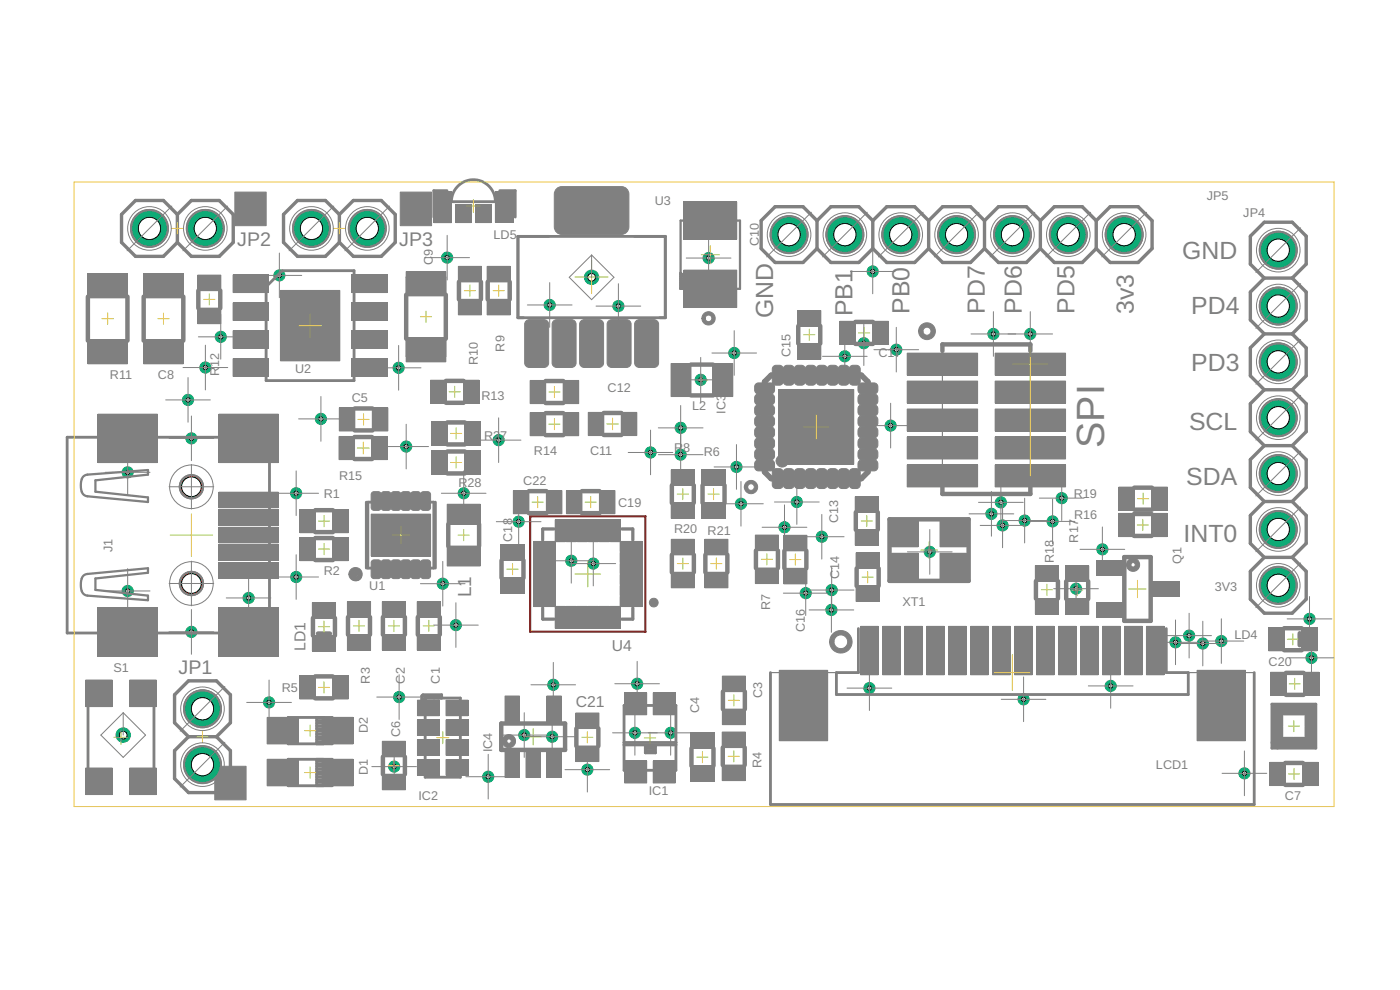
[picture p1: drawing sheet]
<svg xmlns="http://www.w3.org/2000/svg" width="420mm" height="297mm" viewBox="0 0 420 297" stroke-linecap="round" stroke-linejoin="round" font-family="sans-serif">
<defs><g id="words">
<text font-size="11.8" fill="#808080" x="331.3" y="134.4" transform="rotate(-90 331.3 134.4)">SPI</text>
<g font-size="7.5" fill="#808080">
<text x="354.8" y="77.6">GND</text>
<text x="232.1" y="95.5" transform="rotate(-90 232.1 95.5)">GND</text>
<text x="255.8" y="94.9" transform="rotate(-90 255.8 94.9)">PB1</text>
<text x="273" y="94.2" transform="rotate(-90 273 94.2)">PB0</text>
<text x="295.5" y="94.2" transform="rotate(-90 295.5 94.2)">PD7</text>
<text x="306.7" y="94.2" transform="rotate(-90 306.7 94.2)">PD6</text>
<text x="322.5" y="94.2" transform="rotate(-90 322.5 94.2)">PD5</text>
<text x="340.3" y="94.2" transform="rotate(-90 340.3 94.2)">3v3</text>
<text x="357.5" y="94.1">PD4</text>
<text x="357.5" y="111.2">PD3</text>
<text x="356.9" y="129">SCL</text>
<text x="356" y="145.5">SDA</text>
<text x="355.2" y="162.7">INT0</text>
</g>
<g font-size="5.9" fill="#808080">
<text x="71.2" y="73.9">JP2</text>
<text x="119.8" y="73.9">JP3</text>
<text x="53.6" y="202.1">JP1</text>
</g>
<text font-size="5.7" fill="#808080" x="141.4" y="179.3" transform="rotate(-90 141.4 179.3)">L1</text>
<g font-size="4.7" fill="#808080">
<text x="91.7" y="195.3" transform="rotate(-90 91.7 195.3)">LD1</text>
<text x="183.6" y="195.4">U4</text>
<text x="172.8" y="212.1">C21</text>
</g>
<g font-size="3.8" fill="#808080">
<text x="196.5" y="61.6">U3</text>
<text x="362.2" y="60.1">JP5</text>
<text x="373.1" y="65">JP4</text>
<text x="148.1" y="71.8">LD5</text>
<text x="129.9" y="76.9" transform="rotate(-90 129.9 76.9)">9</text>
<text x="227.7" y="73.8" transform="rotate(-90 227.7 73.8)">C10</text>
<text x="129.9" y="79.6" transform="rotate(-90 129.9 79.6)">C</text>
<text x="151.5" y="105.5" transform="rotate(-90 151.5 105.5)">R9</text>
<text x="237.3" y="107.1" transform="rotate(-90 237.3 107.1)">C15</text>
<text x="263.6" y="107.1">C17</text>
<text x="33" y="113.6">R11</text>
<text x="47.4" y="113.6">C8</text>
<text x="65.7" y="112.8" transform="rotate(-90 65.7 112.8)">R</text>
<text x="65.7" y="110" transform="rotate(-90 65.7 110)">12</text>
<text x="88.5" y="111.8">U2</text>
<text x="143.4" y="109.6" transform="rotate(-90 143.4 109.6)">R10</text>
<text x="182.3" y="117.7">C12</text>
<text x="105.6" y="120.7">C5</text>
<text x="144.5" y="120.2">R13</text>
<text x="207.7" y="122.9">L2</text>
<text x="217.7" y="124.2" transform="rotate(-90 217.7 124.2)">IC3</text>
<text x="145.3" y="132.1">R2</text>
<text x="150.1" y="132.1">7</text>
<text x="160.2" y="136.6">R14</text>
<text x="177.1" y="136.5">C11</text>
<text x="202.3" y="135.7">R</text>
<text x="205.1" y="135.7">8</text>
<text x="211.2" y="136.7">R6</text>
<text x="101.8" y="143.9">R15</text>
<text x="97.1" y="149.5">R1</text>
<text x="137.6" y="146.1">R</text>
<text x="140.3" y="146.1">28</text>
<text x="157" y="145.5">C22</text>
<text x="322.2" y="149.3">R19</text>
<text x="185.5" y="152.2">C19</text>
<text x="322.3" y="155.6">R16</text>
<text x="202.3" y="159.8">R20</text>
<text x="212.4" y="160.6">R21</text>
<text x="251.5" y="157" transform="rotate(-90 251.5 157)">C13</text>
<text x="33.8" y="165.7" transform="rotate(-90 33.8 165.7)">J1</text>
<text x="153.7" y="162.5" transform="rotate(-90 153.7 162.5)">C18</text>
<text x="323.5" y="162.8" transform="rotate(-90 323.5 162.8)">R17</text>
<text x="97.1" y="172.5">R2</text>
<text x="251.9" y="173.8" transform="rotate(-90 251.9 173.8)">C14</text>
<text x="316.3" y="168.9" transform="rotate(-90 316.3 168.9)">R18</text>
<text x="354.5" y="169.2" transform="rotate(-90 354.5 169.2)">Q1</text>
<text x="110.8" y="177.1">U1</text>
<text x="364.6" y="177.3">3V3</text>
<text x="231.2" y="183.1" transform="rotate(-90 231.2 183.1)">R7</text>
<text x="270.9" y="182">XT1</text>
<text x="241.6" y="189.6" transform="rotate(-90 241.6 189.6)">C16</text>
<text x="370.4" y="191.7">LD4</text>
<text x="34.1" y="201.6">S1</text>
<text x="380.7" y="199.8">C20</text>
<text x="84.5" y="207.8">R5</text>
<text x="111" y="205.1" transform="rotate(-90 111 205.1)">R3</text>
<text x="121.5" y="205.1" transform="rotate(-90 121.5 205.1)">C2</text>
<text x="132" y="205.1" transform="rotate(-90 132 205.1)">C1</text>
<text x="228.7" y="209.4" transform="rotate(-90 228.7 209.4)">C3</text>
<text x="209.8" y="213.9" transform="rotate(-90 209.8 213.9)">C4</text>
<text x="110.4" y="219.9" transform="rotate(-90 110.4 219.9)">D2</text>
<text x="120.1" y="221.2" transform="rotate(-90 120.1 221.2)">C6</text>
<text x="147.7" y="225.7" transform="rotate(-90 147.7 225.7)">IC4</text>
<text x="110.4" y="232.4" transform="rotate(-90 110.4 232.4)">D1</text>
<text x="228.5" y="230.6" transform="rotate(-90 228.5 230.6)">R4</text>
<text x="346.9" y="230.9">LCD1</text>
<text x="194.7" y="238.4">IC1</text>
<text x="125.6" y="240.2">IC2</text>
<text x="385.6" y="240.1">C7</text>
</g>
</g></defs>
<g fill="#808080" stroke="#808080" stroke-width=".3">
<circle cx="57.4" cy="146.1" r="3.6"/>
<circle cx="57.4" cy="175.1" r="3.6"/>
<circle cx="383.6" cy="175.6" r="5.7"/>
<circle cx="383.6" cy="158.9" r="5.7"/>
<circle cx="383.6" cy="142.1" r="5.7"/>
<circle cx="383.6" cy="125.3" r="5.7"/>
<circle cx="383.6" cy="108.6" r="5.7"/>
<circle cx="383.6" cy="91.8" r="5.7"/>
<circle cx="383.6" cy="75.1" r="5.7"/>
<circle cx="337.4" cy="70.4" r="5.7"/>
<circle cx="320.6" cy="70.4" r="5.7"/>
<circle cx="303.8" cy="70.4" r="5.7"/>
<circle cx="287.1" cy="70.4" r="5.7"/>
<circle cx="270.3" cy="70.4" r="5.7"/>
<circle cx="253.6" cy="70.4" r="5.7"/>
<circle cx="236.8" cy="70.4" r="5.7"/>
<circle cx="60.8" cy="229.4" r="5.7"/>
<circle cx="60.8" cy="212.7" r="5.7"/>
<circle cx="61.6" cy="68.5" r="5.7"/>
<circle cx="44.9" cy="68.5" r="5.7"/>
<circle cx="110.2" cy="68.5" r="5.7"/>
<circle cx="93.5" cy="68.5" r="5.7"/>
</g>
<circle cx="74.6" cy="179.4" r="1.67" fill="#0dab76" stroke="#0dab76" stroke-width=".3"/>
<circle cx="74.6" cy="179.4" r=".66" fill="#fff" stroke="#000" stroke-width=".3"/>
<circle cx="38.3" cy="177.3" r="1.67" fill="#0dab76" stroke="#0dab76" stroke-width=".3"/>
<circle cx="38.3" cy="177.3" r=".66" fill="#fff" stroke="#000" stroke-width=".3"/>
<circle cx="38.3" cy="141.7" r="1.67" fill="#0dab76" stroke="#0dab76" stroke-width=".3"/>
<circle cx="38.3" cy="141.7" r=".66" fill="#fff" stroke="#000" stroke-width=".3"/>
<circle cx="57.4" cy="131.5" r="1.67" fill="#0dab76" stroke="#0dab76" stroke-width=".3"/>
<circle cx="57.4" cy="131.5" r=".66" fill="#fff" stroke="#000" stroke-width=".3"/>
<circle cx="57.4" cy="189.6" r="1.67" fill="#0dab76" stroke="#0dab76" stroke-width=".3"/>
<circle cx="57.4" cy="189.6" r=".66" fill="#fff" stroke="#000" stroke-width=".3"/>
<circle cx="136.8" cy="187.6" r="1.67" fill="#0dab76" stroke="#0dab76" stroke-width=".3"/>
<circle cx="136.8" cy="187.6" r=".66" fill="#fff" stroke="#000" stroke-width=".3"/>
<circle cx="132.9" cy="175.1" r="1.67" fill="#0dab76" stroke="#0dab76" stroke-width=".3"/>
<circle cx="132.9" cy="175.1" r=".66" fill="#fff" stroke="#000" stroke-width=".3"/>
<circle cx="83.8" cy="82.6" r="1.67" fill="#0dab76" stroke="#0dab76" stroke-width=".3"/>
<circle cx="83.8" cy="82.6" r=".66" fill="#fff" stroke="#000" stroke-width=".3"/>
<circle cx="88.9" cy="173.1" r="1.67" fill="#0dab76" stroke="#0dab76" stroke-width=".3"/>
<circle cx="88.9" cy="173.1" r=".66" fill="#fff" stroke="#000" stroke-width=".3"/>
<circle cx="177.5" cy="83.2" r="2.16" fill="#0dab76" stroke="#0dab76" stroke-width=".3"/>
<circle cx="177.5" cy="83.2" r="1.16" fill="#fff" stroke="#000" stroke-width=".3"/>
<circle cx="66.3" cy="101.1" r="1.67" fill="#0dab76" stroke="#0dab76" stroke-width=".3"/>
<circle cx="66.3" cy="101.1" r=".66" fill="#fff" stroke="#000" stroke-width=".3"/>
<circle cx="118.3" cy="230" r="1.67" fill="#0dab76" stroke="#0dab76" stroke-width=".3"/>
<circle cx="118.3" cy="230" r=".66" fill="#fff" stroke="#000" stroke-width=".3"/>
<circle cx="246.6" cy="161" r="1.67" fill="#0dab76" stroke="#0dab76" stroke-width=".3"/>
<circle cx="246.6" cy="161" r=".66" fill="#fff" stroke="#000" stroke-width=".3"/>
<circle cx="212.7" cy="77.4" r="1.67" fill="#0dab76" stroke="#0dab76" stroke-width=".3"/>
<circle cx="212.7" cy="77.4" r=".66" fill="#fff" stroke="#000" stroke-width=".3"/>
<circle cx="190.5" cy="219.9" r="1.67" fill="#0dab76" stroke="#0dab76" stroke-width=".3"/>
<circle cx="190.5" cy="219.9" r=".66" fill="#fff" stroke="#000" stroke-width=".3"/>
<circle cx="134.2" cy="77.3" r="1.67" fill="#0dab76" stroke="#0dab76" stroke-width=".3"/>
<circle cx="134.2" cy="77.3" r=".66" fill="#fff" stroke="#000" stroke-width=".3"/>
<circle cx="279" cy="165.6" r="1.67" fill="#0dab76" stroke="#0dab76" stroke-width=".3"/>
<circle cx="279" cy="165.6" r=".66" fill="#fff" stroke="#000" stroke-width=".3"/>
<circle cx="260.9" cy="206.5" r="1.67" fill="#0dab76" stroke="#0dab76" stroke-width=".3"/>
<circle cx="260.9" cy="206.5" r=".66" fill="#fff" stroke="#000" stroke-width=".3"/>
<circle cx="333.3" cy="205.8" r="1.67" fill="#0dab76" stroke="#0dab76" stroke-width=".3"/>
<circle cx="333.3" cy="205.8" r=".66" fill="#fff" stroke="#000" stroke-width=".3"/>
<circle cx="37" cy="220.6" r="2.16" fill="#0dab76" stroke="#0dab76" stroke-width=".3"/>
<circle cx="37" cy="220.6" r="1.16" fill="#fff" stroke="#000" stroke-width=".3"/>
<circle cx="259.2" cy="103" r="1.67" fill="#0dab76" stroke="#0dab76" stroke-width=".3"/>
<circle cx="259.2" cy="103" r=".66" fill="#fff" stroke="#000" stroke-width=".3"/>
<circle cx="309.2" cy="100.2" r="1.67" fill="#0dab76" stroke="#0dab76" stroke-width=".3"/>
<circle cx="309.2" cy="100.2" r=".66" fill="#fff" stroke="#000" stroke-width=".3"/>
<circle cx="393" cy="185.7" r="1.67" fill="#0dab76" stroke="#0dab76" stroke-width=".3"/>
<circle cx="393" cy="185.7" r=".66" fill="#fff" stroke="#000" stroke-width=".3"/>
<circle cx="373.5" cy="232" r="1.67" fill="#0dab76" stroke="#0dab76" stroke-width=".3"/>
<circle cx="373.5" cy="232" r=".66" fill="#fff" stroke="#000" stroke-width=".3"/>
<circle cx="393.6" cy="197.4" r="1.67" fill="#0dab76" stroke="#0dab76" stroke-width=".3"/>
<circle cx="393.6" cy="197.4" r=".66" fill="#fff" stroke="#000" stroke-width=".3"/>
<circle cx="157.3" cy="220.6" r="1.67" fill="#0dab76" stroke="#0dab76" stroke-width=".3"/>
<circle cx="157.3" cy="220.6" r=".66" fill="#fff" stroke="#000" stroke-width=".3"/>
<circle cx="176.3" cy="230.9" r="1.67" fill="#0dab76" stroke="#0dab76" stroke-width=".3"/>
<circle cx="176.3" cy="230.9" r=".66" fill="#fff" stroke="#000" stroke-width=".3"/>
<circle cx="171.4" cy="168.3" r="1.67" fill="#0dab76" stroke="#0dab76" stroke-width=".3"/>
<circle cx="171.4" cy="168.3" r=".66" fill="#fff" stroke="#000" stroke-width=".3"/>
<circle cx="178.1" cy="169.1" r="1.67" fill="#0dab76" stroke="#0dab76" stroke-width=".3"/>
<circle cx="178.1" cy="169.1" r=".66" fill="#fff" stroke="#000" stroke-width=".3"/>
<circle cx="155.7" cy="156.5" r="1.67" fill="#0dab76" stroke="#0dab76" stroke-width=".3"/>
<circle cx="155.7" cy="156.5" r=".66" fill="#fff" stroke="#000" stroke-width=".3"/>
<circle cx="191.2" cy="205.1" r="1.67" fill="#0dab76" stroke="#0dab76" stroke-width=".3"/>
<circle cx="191.2" cy="205.1" r=".66" fill="#fff" stroke="#000" stroke-width=".3"/>
<circle cx="195.2" cy="135.8" r="1.67" fill="#0dab76" stroke="#0dab76" stroke-width=".3"/>
<circle cx="195.2" cy="135.8" r=".66" fill="#fff" stroke="#000" stroke-width=".3"/>
<circle cx="253.5" cy="106.9" r="1.67" fill="#0dab76" stroke="#0dab76" stroke-width=".3"/>
<circle cx="253.5" cy="106.9" r=".66" fill="#fff" stroke="#000" stroke-width=".3"/>
<circle cx="201.3" cy="219.9" r="1.67" fill="#0dab76" stroke="#0dab76" stroke-width=".3"/>
<circle cx="201.3" cy="219.9" r=".66" fill="#fff" stroke="#000" stroke-width=".3"/>
<circle cx="220.3" cy="105.9" r="1.67" fill="#0dab76" stroke="#0dab76" stroke-width=".3"/>
<circle cx="220.3" cy="105.9" r=".66" fill="#fff" stroke="#000" stroke-width=".3"/>
<circle cx="121.9" cy="134" r="1.67" fill="#0dab76" stroke="#0dab76" stroke-width=".3"/>
<circle cx="121.9" cy="134" r=".66" fill="#fff" stroke="#000" stroke-width=".3"/>
<circle cx="80.8" cy="210.8" r="1.67" fill="#0dab76" stroke="#0dab76" stroke-width=".3"/>
<circle cx="80.8" cy="210.8" r=".66" fill="#fff" stroke="#000" stroke-width=".3"/>
<circle cx="307.2" cy="209.8" r="1.67" fill="#0dab76" stroke="#0dab76" stroke-width=".3"/>
<circle cx="307.2" cy="209.8" r=".66" fill="#fff" stroke="#000" stroke-width=".3"/>
<circle cx="185.6" cy="91.8" r="1.67" fill="#0dab76" stroke="#0dab76" stroke-width=".3"/>
<circle cx="185.6" cy="91.8" r=".66" fill="#fff" stroke="#000" stroke-width=".3"/>
<circle cx="298.1" cy="100.2" r="1.67" fill="#0dab76" stroke="#0dab76" stroke-width=".3"/>
<circle cx="298.1" cy="100.2" r=".66" fill="#fff" stroke="#000" stroke-width=".3"/>
<circle cx="261.9" cy="81.4" r="1.67" fill="#0dab76" stroke="#0dab76" stroke-width=".3"/>
<circle cx="261.9" cy="81.4" r=".66" fill="#fff" stroke="#000" stroke-width=".3"/>
<circle cx="210.3" cy="114" r="1.67" fill="#0dab76" stroke="#0dab76" stroke-width=".3"/>
<circle cx="210.3" cy="114" r=".66" fill="#fff" stroke="#000" stroke-width=".3"/>
<circle cx="235.4" cy="158.2" r="1.67" fill="#0dab76" stroke="#0dab76" stroke-width=".3"/>
<circle cx="235.4" cy="158.2" r=".66" fill="#fff" stroke="#000" stroke-width=".3"/>
<circle cx="222.4" cy="151.2" r="1.67" fill="#0dab76" stroke="#0dab76" stroke-width=".3"/>
<circle cx="222.4" cy="151.2" r=".66" fill="#fff" stroke="#000" stroke-width=".3"/>
<circle cx="166.1" cy="205.5" r="1.67" fill="#0dab76" stroke="#0dab76" stroke-width=".3"/>
<circle cx="166.1" cy="205.5" r=".66" fill="#fff" stroke="#000" stroke-width=".3"/>
<circle cx="149.6" cy="132.1" r="1.67" fill="#0dab76" stroke="#0dab76" stroke-width=".3"/>
<circle cx="149.6" cy="132.1" r=".66" fill="#fff" stroke="#000" stroke-width=".3"/>
<circle cx="204.3" cy="136.4" r="1.67" fill="#0dab76" stroke="#0dab76" stroke-width=".3"/>
<circle cx="204.3" cy="136.4" r=".66" fill="#fff" stroke="#000" stroke-width=".3"/>
<circle cx="204.3" cy="128.4" r="1.67" fill="#0dab76" stroke="#0dab76" stroke-width=".3"/>
<circle cx="204.3" cy="128.4" r=".66" fill="#fff" stroke="#000" stroke-width=".3"/>
<circle cx="56.4" cy="120" r="1.67" fill="#0dab76" stroke="#0dab76" stroke-width=".3"/>
<circle cx="56.4" cy="120" r=".66" fill="#fff" stroke="#000" stroke-width=".3"/>
<circle cx="96.3" cy="125.7" r="1.67" fill="#0dab76" stroke="#0dab76" stroke-width=".3"/>
<circle cx="96.3" cy="125.7" r=".66" fill="#fff" stroke="#000" stroke-width=".3"/>
<circle cx="269" cy="104.9" r="1.67" fill="#0dab76" stroke="#0dab76" stroke-width=".3"/>
<circle cx="269" cy="104.9" r=".66" fill="#fff" stroke="#000" stroke-width=".3"/>
<circle cx="239.1" cy="150.6" r="1.67" fill="#0dab76" stroke="#0dab76" stroke-width=".3"/>
<circle cx="239.1" cy="150.6" r=".66" fill="#fff" stroke="#000" stroke-width=".3"/>
<circle cx="221" cy="140.1" r="1.67" fill="#0dab76" stroke="#0dab76" stroke-width=".3"/>
<circle cx="221" cy="140.1" r=".66" fill="#fff" stroke="#000" stroke-width=".3"/>
<circle cx="356.9" cy="190.7" r="1.67" fill="#0dab76" stroke="#0dab76" stroke-width=".3"/>
<circle cx="356.9" cy="190.7" r=".66" fill="#fff" stroke="#000" stroke-width=".3"/>
<circle cx="146.5" cy="233" r="1.67" fill="#0dab76" stroke="#0dab76" stroke-width=".3"/>
<circle cx="146.5" cy="233" r=".66" fill="#fff" stroke="#000" stroke-width=".3"/>
<circle cx="119.8" cy="209.1" r="1.67" fill="#0dab76" stroke="#0dab76" stroke-width=".3"/>
<circle cx="119.8" cy="209.1" r=".66" fill="#fff" stroke="#000" stroke-width=".3"/>
<circle cx="165.7" cy="221" r="1.67" fill="#0dab76" stroke="#0dab76" stroke-width=".3"/>
<circle cx="165.7" cy="221" r=".66" fill="#fff" stroke="#000" stroke-width=".3"/>
<circle cx="241.8" cy="178" r="1.67" fill="#0dab76" stroke="#0dab76" stroke-width=".3"/>
<circle cx="241.8" cy="178" r=".66" fill="#fff" stroke="#000" stroke-width=".3"/>
<circle cx="352.8" cy="192.7" r="1.67" fill="#0dab76" stroke="#0dab76" stroke-width=".3"/>
<circle cx="352.8" cy="192.7" r=".66" fill="#fff" stroke="#000" stroke-width=".3"/>
<circle cx="366.5" cy="192.3" r="1.67" fill="#0dab76" stroke="#0dab76" stroke-width=".3"/>
<circle cx="366.5" cy="192.3" r=".66" fill="#fff" stroke="#000" stroke-width=".3"/>
<circle cx="361" cy="193.1" r="1.67" fill="#0dab76" stroke="#0dab76" stroke-width=".3"/>
<circle cx="361" cy="193.1" r=".66" fill="#fff" stroke="#000" stroke-width=".3"/>
<circle cx="139.2" cy="148" r="1.67" fill="#0dab76" stroke="#0dab76" stroke-width=".3"/>
<circle cx="139.2" cy="148" r=".66" fill="#fff" stroke="#000" stroke-width=".3"/>
<circle cx="88.9" cy="148" r="1.67" fill="#0dab76" stroke="#0dab76" stroke-width=".3"/>
<circle cx="88.9" cy="148" r=".66" fill="#fff" stroke="#000" stroke-width=".3"/>
<circle cx="61.6" cy="110.3" r="1.67" fill="#0dab76" stroke="#0dab76" stroke-width=".3"/>
<circle cx="61.6" cy="110.3" r=".66" fill="#fff" stroke="#000" stroke-width=".3"/>
<circle cx="119.6" cy="110.4" r="1.67" fill="#0dab76" stroke="#0dab76" stroke-width=".3"/>
<circle cx="119.6" cy="110.4" r=".66" fill="#fff" stroke="#000" stroke-width=".3"/>
<circle cx="165" cy="91.5" r="1.67" fill="#0dab76" stroke="#0dab76" stroke-width=".3"/>
<circle cx="165" cy="91.5" r=".66" fill="#fff" stroke="#000" stroke-width=".3"/>
<circle cx="318.6" cy="149.5" r="1.67" fill="#0dab76" stroke="#0dab76" stroke-width=".3"/>
<circle cx="318.6" cy="149.5" r=".66" fill="#fff" stroke="#000" stroke-width=".3"/>
<circle cx="330.8" cy="164.8" r="1.67" fill="#0dab76" stroke="#0dab76" stroke-width=".3"/>
<circle cx="330.8" cy="164.8" r=".66" fill="#fff" stroke="#000" stroke-width=".3"/>
<circle cx="249.5" cy="183" r="1.67" fill="#0dab76" stroke="#0dab76" stroke-width=".3"/>
<circle cx="249.5" cy="183" r=".66" fill="#fff" stroke="#000" stroke-width=".3"/>
<circle cx="249.6" cy="177" r="1.67" fill="#0dab76" stroke="#0dab76" stroke-width=".3"/>
<circle cx="249.6" cy="177" r=".66" fill="#fff" stroke="#000" stroke-width=".3"/>
<circle cx="267.3" cy="127.7" r="1.67" fill="#0dab76" stroke="#0dab76" stroke-width=".3"/>
<circle cx="267.3" cy="127.7" r=".66" fill="#fff" stroke="#000" stroke-width=".3"/>
<circle cx="300.4" cy="150.7" r="1.67" fill="#0dab76" stroke="#0dab76" stroke-width=".3"/>
<circle cx="300.4" cy="150.7" r=".66" fill="#fff" stroke="#000" stroke-width=".3"/>
<circle cx="297.5" cy="154.2" r="1.67" fill="#0dab76" stroke="#0dab76" stroke-width=".3"/>
<circle cx="297.5" cy="154.2" r=".66" fill="#fff" stroke="#000" stroke-width=".3"/>
<circle cx="300.9" cy="157.6" r="1.67" fill="#0dab76" stroke="#0dab76" stroke-width=".3"/>
<circle cx="300.9" cy="157.6" r=".66" fill="#fff" stroke="#000" stroke-width=".3"/>
<circle cx="307.5" cy="156.2" r="1.67" fill="#0dab76" stroke="#0dab76" stroke-width=".3"/>
<circle cx="307.5" cy="156.2" r=".66" fill="#fff" stroke="#000" stroke-width=".3"/>
<circle cx="315.9" cy="156.4" r="1.67" fill="#0dab76" stroke="#0dab76" stroke-width=".3"/>
<circle cx="315.9" cy="156.4" r=".66" fill="#fff" stroke="#000" stroke-width=".3"/>
<circle cx="322.9" cy="176.6" r="1.67" fill="#0dab76" stroke="#0dab76" stroke-width=".3"/>
<circle cx="322.9" cy="176.6" r=".66" fill="#fff" stroke="#000" stroke-width=".3"/>
<g fill="#c90d0c" stroke="#c90d0c" stroke-width=".3">
<path d="M159 189.4h34.7l.2 .2-34.8 .1z"/>
<path d="M159 154.8l.3 .1-.1 34.8-.3-.1z"/>
<path d="M159 154.8h34.7l.2 .2-34.8 .1z"/>
<path d="M193.5 154.8l.4 .1-.2 34.8-.2-.1z"/>
</g>
<g fill="#808080" stroke="#808080" stroke-width=".3">
<path d="M125.2 180.5h7v4.7h-7z"/>
<path d="M125.2 190.4h7v4.7h-7z"/>
<path d="M114.7 180.5h7v4.7h-7z"/>
<path d="M114.7 190.4h7v4.7h-7z"/>
<path d="M65.7 147.7h17.8v4.6h-17.8z"/>
<path d="M65.7 153h17.8v4.6h-17.8z"/>
<path d="M65.7 158.2h17.8v4.7h-17.8z"/>
<path d="M65.7 163.5h17.8v4.7h-17.8z"/>
<path d="M65.7 168.8h17.8v4.6h-17.8z"/>
<path d="M65.7 124.3h17.8v14.5h-17.8z"/>
<path d="M65.7 182.3h17.8v14.5h-17.8z"/>
<path d="M29.4 182.3h17.8v14.5h-17.8z"/>
<path d="M29.4 124.3h17.8v14.5h-17.8z"/>
<path d="M134.2 151.3h9.9v6h-9.9z"/>
<path d="M134.2 163.9h9.9v5.9h-9.9z"/>
<path d="M90 152.9h4.6v6.9h-4.6z"/>
<path d="M99.9 152.9h4.6v6.9h-4.6z"/>
<path d="M90 161.3h4.6v6.9h-4.6z"/>
<path d="M99.9 161.3h4.6v6.9h-4.6z"/>
<path d="M104.3 180.5h6.9v4.7h-6.9z"/>
<path d="M104.3 190.4h6.9v4.7h-6.9z"/>
<path d="M111.4 154.3h17.8v12.5h-17.8z"/>
<path d="M187.5 228.3h6.6v6.6h-6.6z"/>
<path d="M196 228.3h6.6v6.6h-6.6z"/>
<path d="M196 207.9h6.6v6.6h-6.6z"/>
<path d="M187.5 207.9h6.6v6.6h-6.6z"/>
<path d="M216.8 212.8h6.9v4.6h-6.9z"/>
<path d="M216.8 202.9h6.9v4.6h-6.9z"/>
<path d="M207.3 219.9h7v4.7h-7z"/>
<path d="M207.3 229.8h7v4.7h-7z"/>
<path d="M216.7 229.6h7v4.6h-7z"/>
<path d="M216.7 219.6h7v4.7h-7z"/>
<path d="M93.7 190.7h7v4.6h-7z"/>
<path d="M93.7 180.8h7v4.6h-7z"/>
<path d="M90 202.8h4.6v6.9h-4.6z"/>
<path d="M99.8 202.8h4.7v6.9h-4.7z"/>
<path d="M111.7 122.4h4.7v6.9h-4.7z"/>
<path d="M101.8 122.4h4.7v6.9h-4.7z"/>
<path d="M125.3 210.1h6.6v4.6h-6.6z"/>
<path d="M125.3 216h6.6v4.7h-6.6z"/>
<path d="M125.3 222h6.6v4.6h-6.6z"/>
<path d="M125.3 227.9h6.6v4.6h-6.6z"/>
<path d="M133.9 227.9h6.6v4.6h-6.6z"/>
<path d="M133.9 222h6.6v4.6h-6.6z"/>
<path d="M133.9 216h6.6v4.7h-6.6z"/>
<path d="M133.9 210.1h6.6v4.6h-6.6z"/>
<path d="M210.7 141h6.9v4.6h-6.9z"/>
<path d="M210.7 150.9h6.9v4.6h-6.9z"/>
<path d="M226.7 170.4h6.9v4.7h-6.9z"/>
<path d="M226.7 160.5h6.9v4.7h-6.9z"/>
<path d="M201.4 141h7v4.6h-7z"/>
<path d="M201.4 150.9h7v4.6h-7z"/>
<path d="M114.7 222.4h7v4.7h-7z"/>
<path d="M114.7 232.3h7v4.7h-7z"/>
<path d="M96.7 227.8h9.3v8h-9.3z"/>
<path d="M80.2 227.8h9.3v8h-9.3z"/>
<path d="M96.7 215.2h9.3v8h-9.3z"/>
<path d="M80.2 215.2h9.3v8h-9.3z"/>
<path d="M70 82.5h10.5v5.3h-10.5z"/>
<path d="M70 90.9h10.5v5.3h-10.5z"/>
<path d="M70 99.3h10.5v5.2h-10.5z"/>
<path d="M70 107.6h10.5v5.3h-10.5z"/>
<path d="M105.6 107.6h10.6v5.3h-10.6z"/>
<path d="M105.6 99.3h10.6v5.2h-10.6z"/>
<path d="M105.6 90.9h10.6v5.3h-10.6z"/>
<path d="M105.6 82.5h10.6v5.3h-10.6z"/>
<path d="M84.2 87.1h17.8v21.2h-17.8z"/>
<path d="M146.2 89.8h6.9v4.7h-6.9z"/>
<path d="M146.2 79.9h6.9v4.7h-6.9z"/>
<path d="M137.6 89.8h6.9v4.7h-6.9z"/>
<path d="M137.6 79.9h6.9v4.7h-6.9z"/>
<path d="M26.4 101.9h11.8v7.3h-11.8z"/>
<path d="M26.4 82.1h11.8v7.3h-11.8z"/>
<path d="M43.1 101.9h11.9v7.3h-11.9z"/>
<path d="M43.1 82.1h11.9v7.3h-11.9z"/>
<path d="M121.9 101.3h11.9v7.3h-11.9z"/>
<path d="M121.9 81.5h11.9v7.3h-11.9z"/>
<path d="M59.3 82.5h7v4.7h-7z"/>
<path d="M59.3 92.5h7v4.6h-7z"/>
<path d="M205.2 60.6h15.9v11.2h-15.9z"/>
<path d="M205.2 81h15.9v11.3h-15.9z"/>
<path d="M186.5 123.7h4.6v7h-4.6z"/>
<path d="M176.6 123.7h4.6v7h-4.6z"/>
<path d="M139.1 114.1h4.7v6.9h-4.7z"/>
<path d="M129.2 114.1h4.7v6.9h-4.7z"/>
<path d="M169 123.8h4.7v6.9h-4.7z"/>
<path d="M159.1 123.8h4.7v6.9h-4.7z"/>
<path d="M159.1 114.2h4.7v6.9h-4.7z"/>
<path d="M169 114.2h4.7v6.9h-4.7z"/>
<path d="M233.7 116.9h22.5v22.4h-22.5z"/>
<path d="M282.1 156.1h8v8h-8z"/>
<path d="M282.1 166h8v8h-8z"/>
<path d="M267.6 156.1h7.9v8h-7.9z"/>
<path d="M267.6 166h7.9v8h-7.9z"/>
<path d="M256.7 149.1h6.9v4.6h-6.9z"/>
<path d="M256.7 158.9h6.9v4.7h-6.9z"/>
<path d="M256.9 175.8h7v4.6h-7z"/>
<path d="M256.9 165.9h7v4.6h-7z"/>
<path d="M239.4 93.2h6.9v4.6h-6.9z"/>
<path d="M239.4 103.1h6.9v4.6h-6.9z"/>
<path d="M235.2 160.6h7v4.7h-7z"/>
<path d="M235.2 170.5h7v4.7h-7z"/>
<path d="M252.1 96.4h4.6v7h-4.6z"/>
<path d="M262 96.4h4.6v7h-4.6z"/>
<path d="M201.4 109.1h6v9.9h-6z"/>
<path d="M214 109.1h5.9v9.9h-5.9z"/>
<path d="M111.6 131h4.7v6.9h-4.7z"/>
<path d="M101.7 131h4.7v6.9h-4.7z"/>
<path d="M298.7 106h21.1v6.6h-21.1z"/>
<path d="M298.7 114.3h21.1v6.6h-21.1z"/>
<path d="M298.7 122.7h21.1v6.6h-21.1z"/>
<path d="M298.7 131.1h21.1v6.6h-21.1z"/>
<path d="M298.7 139.5h21.1v6.6h-21.1z"/>
<path d="M272.3 106h21.1v6.6h-21.1z"/>
<path d="M272.3 114.3h21.1v6.6h-21.1z"/>
<path d="M272.3 122.7h21.1v6.6h-21.1z"/>
<path d="M272.3 131.1h21.1v6.6h-21.1z"/>
<path d="M272.3 139.5h21.1v6.6h-21.1z"/>
<path d="M304.5 187.9h5.3v14.6h-5.3z"/>
<path d="M297.9 187.9h5.3v14.6h-5.3z"/>
<path d="M291.3 187.9h5.3v14.6h-5.3z"/>
<path d="M311.1 187.9h5.3v14.6h-5.3z"/>
<path d="M284.7 187.9h5.3v14.6h-5.3z"/>
<path d="M278.1 187.9h5.3v14.6h-5.3z"/>
<path d="M317.7 187.9h5.3v14.6h-5.3z"/>
<path d="M337.5 187.9h5.3v14.6h-5.3z"/>
<path d="M330.9 187.9h5.3v14.6h-5.3z"/>
<path d="M324.3 187.9h5.3v14.6h-5.3z"/>
<path d="M344.1 187.9h5.3v14.6h-5.3z"/>
<path d="M271.5 187.9h5.3v14.6h-5.3z"/>
<path d="M264.9 187.9h5.3v14.6h-5.3z"/>
<path d="M258.3 187.9h5.3v14.6h-5.3z"/>
<path d="M359.3 201.1h14.5v21.1h-14.5z"/>
<path d="M233.9 201.1h14.5v21.1h-14.5z"/>
<path d="M345.6 154.1h4.6v6.9h-4.6z"/>
<path d="M335.7 154.1h4.6v6.9h-4.6z"/>
<path d="M345.9 174.6h8v4.3h-8z"/>
<path d="M329.1 168.3h8v4.3h-8z"/>
<path d="M329.1 180.8h8v4.3h-8z"/>
<path d="M319.8 179.7h6.9v4.6h-6.9z"/>
<path d="M319.8 169.8h6.9v4.6h-6.9z"/>
<path d="M310.7 169.7h7v4.6h-7z"/>
<path d="M310.7 179.6h7v4.6h-7z"/>
<path d="M390.6 188.3h4.7v7h-4.7z"/>
<path d="M380.7 188.3h4.7v7h-4.7z"/>
<path d="M345.7 146.2h4.7v6.9h-4.7z"/>
<path d="M335.8 146.2h4.6v6.9h-4.6z"/>
<path d="M25.7 230.4h8v8h-8z"/>
<path d="M25.7 204h8v8h-8z"/>
<path d="M38.9 230.4h8v8h-8z"/>
<path d="M38.9 204h8v8h-8z"/>
<path d="M129.6 126.6h4.7v6.9h-4.7z"/>
<path d="M139.5 126.6h4.7v6.9h-4.7z"/>
<path d="M129.6 135.3h4.7v6.9h-4.7z"/>
<path d="M139.5 135.3h4.7v6.9h-4.7z"/>
<path d="M385.1 221.2h3.2v3.2h-3.2z"/>
<path d="M388.4 221.2h3.1v3.2h-3.1z"/>
<path d="M391.7 221.2h3.1v3.2h-3.1z"/>
<path d="M391.7 217.9h3.1v3.2h-3.1z"/>
<path d="M391.7 214.6h3.1v3.2h-3.1z"/>
<path d="M391.7 211.3h3.1v3.2h-3.1z"/>
<path d="M388.4 211.3h3.1v3.2h-3.1z"/>
<path d="M385.1 211.3h3.2v3.2h-3.2z"/>
<path d="M381.8 211.3h3.2v3.2h-3.2z"/>
<path d="M381.8 214.6h3.2v3.2h-3.2z"/>
<path d="M381.8 217.9h3.2v3.2h-3.2z"/>
<path d="M381.8 221.2h3.2v3.2h-3.2z"/>
<path d="M391 228.7h4.6v7h-4.6z"/>
<path d="M381.1 228.7h4.6v7h-4.6z"/>
<path d="M381.3 201.7h4.7v7h-4.7z"/>
<path d="M391.2 201.7h4.7v7h-4.7z"/>
<path d="M157.9 225.3h4.3v8h-4.3z"/>
<path d="M151.6 208.8h4.3v8h-4.3z"/>
<path d="M151.6 225.3h4.3v8h-4.3z"/>
<path d="M164.1 208.8h4.3v8h-4.3z"/>
<path d="M164.1 225.3h4.3v8h-4.3z"/>
<path d="M172.8 213.9h6.9v4.7h-6.9z"/>
<path d="M172.8 223.8h6.9v4.7h-6.9z"/>
<path d="M148.7 57.5h5.3v9.3h-5.3z"/>
<path d="M142.7 61.5h4.7v5.3h-4.7z"/>
<path d="M136.8 61.5h4.6v5.3h-4.6z"/>
<path d="M130.2 57.5h5.3v9.3h-5.3z"/>
<path d="M186.1 178.9h6.6v3.1h-6.6z"/>
<path d="M186.1 175.7h6.6v3h-6.6z"/>
<path d="M186.1 172.4h6.6v3h-6.6z"/>
<path d="M186.1 169.1h6.6v3h-6.6z"/>
<path d="M186.1 165.8h6.6v3h-6.6z"/>
<path d="M186.1 162.5h6.6v3h-6.6z"/>
<path d="M183.1 156h3.1v6.5h-3.1z"/>
<path d="M179.8 156h3.1v6.5h-3.1z"/>
<path d="M176.5 156h3.1v6.5h-3.1z"/>
<path d="M173.2 156h3.1v6.5h-3.1z"/>
<path d="M169.9 156h3.1v6.5h-3.1z"/>
<path d="M166.6 156h3.1v6.5h-3.1z"/>
<path d="M160.1 162.5h6.6v3h-6.6z"/>
<path d="M160.1 165.8h6.6v3h-6.6z"/>
<path d="M160.1 169.1h6.6v3h-6.6z"/>
<path d="M160.1 172.4h6.6v3h-6.6z"/>
<path d="M160.1 175.7h6.6v3h-6.6z"/>
<path d="M160.1 178.9h6.6v3.1h-6.6z"/>
<path d="M166.6 181.9h3.1v6.6h-3.1z"/>
<path d="M169.9 181.9h3.1v6.6h-3.1z"/>
<path d="M173.2 181.9h3.1v6.6h-3.1z"/>
<path d="M176.5 181.9h3.1v6.6h-3.1z"/>
<path d="M179.8 181.9h3.1v6.6h-3.1z"/>
<path d="M183.1 181.9h3.1v6.6h-3.1z"/>
<path d="M150.3 163.5h7v4.6h-7z"/>
<path d="M150.3 173.4h7v4.7h-7z"/>
<path d="M179.9 147.2h4.7v6.9h-4.7z"/>
<path d="M170 147.2h4.6v6.9h-4.6z"/>
<path d="M164 147.2h4.6v6.9h-4.6z"/>
<path d="M154.1 147.2h4.6v6.9h-4.6z"/>
<path d="M201.5 161.8h6.9v4.7h-6.9z"/>
<path d="M201.5 171.7h6.9v4.7h-6.9z"/>
<path d="M211.5 161.8h7v4.7h-7z"/>
<path d="M211.5 171.7h7v4.7h-7z"/>
<path d="M125.9 181.2h5.6v3.3h-5.6z"/>
<path d="M125.9 191.1h5.6v3.3h-5.6z"/>
<path d="M115.4 181.2h5.6v3.3h-5.6z"/>
<path d="M115.4 191.1h5.6v3.3h-5.6z"/>
<path d="M66.4 148.4h16.5v3.3h-16.5z"/>
<path d="M66.4 153.6h16.5v3.3h-16.5z"/>
<path d="M66.4 158.9h16.5v3.3h-16.5z"/>
<path d="M66.4 164.2h16.5v3.3h-16.5z"/>
<path d="M66.4 169.5h16.5v3.3h-16.5z"/>
<path d="M66.4 124.9h16.5v13.2h-16.5z"/>
<path d="M66.4 183h16.5v13.2h-16.5z"/>
<path d="M30.1 183h16.5v13.2h-16.5z"/>
<path d="M30.1 124.9h16.5v13.2h-16.5z"/>
<path d="M134.9 152h8.6v4.6h-8.6z"/>
<path d="M134.9 164.5h8.6v4.6h-8.6z"/>
<path d="M90.7 153.6h3.3v5.6h-3.3z"/>
<path d="M100.6 153.6h3.3v5.6h-3.3z"/>
<path d="M90.7 161.9h3.3v5.6h-3.3z"/>
<path d="M100.6 161.9h3.3v5.6h-3.3z"/>
<path d="M104.9 181.2h5.7v3.3h-5.7z"/>
<path d="M104.9 191.1h5.7v3.3h-5.7z"/>
<path d="M115.1 157h10.4v7.1h-10.4z"/>
<path d="M188.1 229h5.3v5.3h-5.3z"/>
<path d="M196.7 229h5.3v5.3h-5.3z"/>
<path d="M196.7 208.5h5.3v5.3h-5.3z"/>
<path d="M188.1 208.5h5.3v5.3h-5.3z"/>
<path d="M217.4 213.4h5.7v3.3h-5.7z"/>
<path d="M217.4 203.5h5.7v3.3h-5.7z"/>
<path d="M208 220.6h5.6v3.3h-5.6z"/>
<path d="M208 230.5h5.6v3.3h-5.6z"/>
<path d="M217.4 230.2h5.6v3.3h-5.6z"/>
<path d="M217.4 220.3h5.6v3.3h-5.6z"/>
<path d="M94.4 191.3h5.6v3.3h-5.6z"/>
<path d="M94.4 181.5h5.6v3.3h-5.6z"/>
<path d="M90.6 203.5h3.3v5.5h-3.3z"/>
<path d="M100.5 203.5h3.3v5.5h-3.3z"/>
<path d="M112.4 123h3.3v5.6h-3.3z"/>
<path d="M102.5 123h3.3v5.6h-3.3z"/>
<path d="M125.9 210.8h5.3v3.3h-5.3z"/>
<path d="M125.9 216.7h5.3v3.3h-5.3z"/>
<path d="M125.9 222.6h5.3v3.3h-5.3z"/>
<path d="M125.9 228.6h5.3v3.3h-5.3z"/>
<path d="M134.5 228.6h5.3v3.3h-5.3z"/>
<path d="M134.5 222.6h5.3v3.3h-5.3z"/>
<path d="M134.5 216.7h5.3v3.3h-5.3z"/>
<path d="M134.5 210.8h5.3v3.3h-5.3z"/>
<path d="M211.3 141.6h5.7v3.3h-5.7z"/>
<path d="M211.3 151.6h5.7v3.3h-5.7z"/>
<path d="M227.4 171.1h5.6v3.3h-5.6z"/>
<path d="M227.4 161.2h5.6v3.3h-5.6z"/>
<path d="M202.1 141.6h5.6v3.3h-5.6z"/>
<path d="M202.1 151.6h5.6v3.3h-5.6z"/>
<path d="M115.4 223.1h5.6v3.3h-5.6z"/>
<path d="M115.4 233h5.6v3.3h-5.6z"/>
<path d="M97.4 228.5h7.9v6.6h-7.9z"/>
<path d="M80.9 228.5h7.9v6.6h-7.9z"/>
<path d="M97.4 215.9h7.9v6.6h-7.9z"/>
<path d="M80.9 215.9h7.9v6.6h-7.9z"/>
<path d="M70.6 83.1h9.3v4h-9.3z"/>
<path d="M70.6 91.5h9.3v4h-9.3z"/>
<path d="M70.6 99.9h9.3v4h-9.3z"/>
<path d="M70.6 108.3h9.3v4h-9.3z"/>
<path d="M106.3 108.3h9.2v4h-9.2z"/>
<path d="M106.3 99.9h9.2v4h-9.2z"/>
<path d="M106.3 91.5h9.2v4h-9.2z"/>
<path d="M106.3 83.1h9.2v4h-9.2z"/>
<path d="M84.8 87.8h16.5v19.8h-16.5z"/>
<path d="M146.9 90.5h5.6v3.3h-5.6z"/>
<path d="M146.9 80.6h5.6v3.3h-5.6z"/>
<path d="M138.2 90.5h5.6v3.3h-5.6z"/>
<path d="M138.2 80.6h5.6v3.3h-5.6z"/>
<path d="M27 102.6h10.6v5.9h-10.6z"/>
<path d="M27 82.8h10.6v5.9h-10.6z"/>
<path d="M43.8 102.6h10.5v5.9h-10.5z"/>
<path d="M43.8 82.8h10.5v5.9h-10.5z"/>
<path d="M122.6 102h10.5v5.9h-10.5z"/>
<path d="M122.6 82.2h10.5v5.9h-10.5z"/>
<path d="M60 83.2h5.6v3.3h-5.6z"/>
<path d="M60 93.1h5.6v3.3h-5.6z"/>
<path d="M205.9 61.2h14.5v9.9h-14.5z"/>
<path d="M205.9 81.7h14.5v9.9h-14.5z"/>
<path d="M187.1 124.4h3.3v5.6h-3.3z"/>
<path d="M177.2 124.4h3.3v5.6h-3.3z"/>
<path d="M139.8 114.8h3.3v5.6h-3.3z"/>
<path d="M129.9 114.8h3.3v5.6h-3.3z"/>
<path d="M169.7 124.5h3.3v5.5h-3.3z"/>
<path d="M159.8 124.5h3.3v5.5h-3.3z"/>
<path d="M159.8 114.8h3.3v5.6h-3.3z"/>
<path d="M169.7 114.8h3.3v5.6h-3.3z"/>
<path d="M234.4 117.5h21.1v21.1h-21.1z"/>
<path d="M282.8 156.8h6.6v6.6h-6.6z"/>
<path d="M282.8 166.7h6.6v6.6h-6.6z"/>
<path d="M268.3 156.8h6.6v6.6h-6.6z"/>
<path d="M268.3 166.7h6.6v6.6h-6.6z"/>
<path d="M257.3 149.7h5.7v3.3h-5.7z"/>
<path d="M257.3 159.6h5.7v3.3h-5.7z"/>
<path d="M257.6 176.5h5.6v3.3h-5.6z"/>
<path d="M257.6 166.6h5.6v3.3h-5.6z"/>
<path d="M240.1 93.9h5.6v3.3h-5.6z"/>
<path d="M240.1 103.7h5.6v3.3h-5.6z"/>
<path d="M235.9 161.3h5.6v3.3h-5.6z"/>
<path d="M235.9 171.2h5.6v3.3h-5.6z"/>
<path d="M252.8 97.1h3.3v5.6h-3.3z"/>
<path d="M262.7 97.1h3.3v5.6h-3.3z"/>
<path d="M202.1 109.7h4.6v8.6h-4.6z"/>
<path d="M214.6 109.7h4.6v8.6h-4.6z"/>
<path d="M112.3 131.6h3.3v5.6h-3.3z"/>
<path d="M102.4 131.6h3.3v5.6h-3.3z"/>
<path d="M299.3 106.6h19.8v5.3h-19.8z"/>
<path d="M299.3 115h19.8v5.3h-19.8z"/>
<path d="M299.3 123.4h19.8v5.3h-19.8z"/>
<path d="M299.3 131.8h19.8v5.3h-19.8z"/>
<path d="M299.3 140.1h19.8v5.3h-19.8z"/>
<path d="M272.9 106.6h19.8v5.3h-19.8z"/>
<path d="M272.9 115h19.8v5.3h-19.8z"/>
<path d="M272.9 123.4h19.8v5.3h-19.8z"/>
<path d="M272.9 131.8h19.8v5.3h-19.8z"/>
<path d="M272.9 140.1h19.8v5.3h-19.8z"/>
<path d="M305.1 188.6h4v13.2h-4z"/>
<path d="M298.5 188.6h4v13.2h-4z"/>
<path d="M291.9 188.6h4v13.2h-4z"/>
<path d="M311.7 188.6h4v13.2h-4z"/>
<path d="M285.3 188.6h4v13.2h-4z"/>
<path d="M278.7 188.6h4v13.2h-4z"/>
<path d="M318.3 188.6h4v13.2h-4z"/>
<path d="M338.1 188.6h4v13.2h-4z"/>
<path d="M331.5 188.6h4v13.2h-4z"/>
<path d="M324.9 188.6h4v13.2h-4z"/>
<path d="M344.7 188.6h4v13.2h-4z"/>
<path d="M272.1 188.6h4v13.2h-4z"/>
<path d="M265.5 188.6h4v13.2h-4z"/>
<path d="M258.9 188.6h4v13.2h-4z"/>
<path d="M359.9 201.8h13.2v19.8h-13.2z"/>
<path d="M234.5 201.8h13.2v19.8h-13.2z"/>
<path d="M346.3 154.7h3.3v5.6h-3.3z"/>
<path d="M336.4 154.7h3.3v5.6h-3.3z"/>
<path d="M346.6 175.2h6.6v3h-6.6z"/>
<path d="M329.8 169h6.6v2.9h-6.6z"/>
<path d="M329.8 181.5h6.6v3h-6.6z"/>
<path d="M320.5 180.4h5.6v3.3h-5.6z"/>
<path d="M320.5 170.5h5.6v3.3h-5.6z"/>
<path d="M311.4 170.4h5.6v3.3h-5.6z"/>
<path d="M311.4 180.3h5.6v3.3h-5.6z"/>
<path d="M391.3 189h3.3v5.6h-3.3z"/>
<path d="M381.4 189h3.3v5.6h-3.3z"/>
<path d="M346.4 146.8h3.3v5.6h-3.3z"/>
<path d="M336.5 146.8h3.3v5.6h-3.3z"/>
<path d="M26.4 231.1h6.6v6.6h-6.6z"/>
<path d="M26.4 204.7h6.6v6.6h-6.6z"/>
<path d="M39.6 231.1h6.6v6.6h-6.6z"/>
<path d="M39.6 204.7h6.6v6.6h-6.6z"/>
<path d="M130.3 127.3h3.3v5.5h-3.3z"/>
<path d="M140.2 127.3h3.3v5.5h-3.3z"/>
<path d="M130.3 136h3.3v5.6h-3.3z"/>
<path d="M140.2 136h3.3v5.6h-3.3z"/>
<path d="M385.8 221.9h1.8v1.8h-1.8z"/>
<path d="M389 221.9h1.9v1.8h-1.9z"/>
<path d="M392.3 221.9h1.9v1.8h-1.9z"/>
<path d="M392.3 218.6h1.9v1.8h-1.9z"/>
<path d="M392.3 215.3h1.9v1.8h-1.9z"/>
<path d="M392.3 212h1.9v1.8h-1.9z"/>
<path d="M389 212h1.9v1.8h-1.9z"/>
<path d="M385.8 212h1.8v1.8h-1.8z"/>
<path d="M382.5 212h1.8v1.8h-1.8z"/>
<path d="M382.5 215.3h1.8v1.8h-1.8z"/>
<path d="M382.5 218.6h1.8v1.8h-1.8z"/>
<path d="M382.5 221.9h1.8v1.8h-1.8z"/>
<path d="M391.7 229.4h3.3v5.6h-3.3z"/>
<path d="M381.8 229.4h3.3v5.6h-3.3z"/>
<path d="M382 202.4h3.3v5.6h-3.3z"/>
<path d="M391.9 202.4h3.3v5.6h-3.3z"/>
<path d="M158.5 226h3v6.6h-3z"/>
<path d="M152.3 209.5h2.9v6.6h-2.9z"/>
<path d="M152.3 226h2.9v6.6h-2.9z"/>
<path d="M164.8 209.5h3v6.6h-3z"/>
<path d="M164.8 226h3v6.6h-3z"/>
<path d="M173.5 214.6h5.6v3.3h-5.6z"/>
<path d="M173.5 224.5h5.6v3.3h-5.6z"/>
<path d="M149.3 58.2h4v7.9h-4z"/>
<path d="M143.4 62.1h3.3v4h-3.3z"/>
<path d="M137.5 62.1h3.3v4h-3.3z"/>
<path d="M130.9 58.2h3.9v7.9h-3.9z"/>
<path d="M186.8 179.6h5.2v1.7h-5.2z"/>
<path d="M186.8 176.3h5.2v1.8h-5.2z"/>
<path d="M186.8 173h5.2v1.8h-5.2z"/>
<path d="M186.8 169.7h5.2v1.7h-5.2z"/>
<path d="M186.8 166.4h5.2v1.7h-5.2z"/>
<path d="M186.8 163.1h5.2v1.7h-5.2z"/>
<path d="M183.8 156.6h1.7v5.2h-1.7z"/>
<path d="M180.5 156.6h1.7v5.2h-1.7z"/>
<path d="M177.2 156.6h1.7v5.2h-1.7z"/>
<path d="M173.9 156.6h1.7v5.2h-1.7z"/>
<path d="M170.6 156.6h1.7v5.2h-1.7z"/>
<path d="M167.3 156.6h1.7v5.2h-1.7z"/>
<path d="M160.8 163.1h5.2v1.7h-5.2z"/>
<path d="M160.8 166.4h5.2v1.7h-5.2z"/>
<path d="M160.8 169.7h5.2v1.7h-5.2z"/>
<path d="M160.8 173h5.2v1.8h-5.2z"/>
<path d="M160.8 176.3h5.2v1.8h-5.2z"/>
<path d="M160.8 179.6h5.2v1.7h-5.2z"/>
<path d="M167.3 182.6h1.7v5.2h-1.7z"/>
<path d="M170.6 182.6h1.7v5.2h-1.7z"/>
<path d="M173.9 182.6h1.7v5.2h-1.7z"/>
<path d="M177.2 182.6h1.7v5.2h-1.7z"/>
<path d="M180.5 182.6h1.7v5.2h-1.7z"/>
<path d="M183.8 182.6h1.7v5.2h-1.7z"/>
<path d="M151 164.2h5.6v3.3h-5.6z"/>
<path d="M151 174.1h5.6v3.3h-5.6z"/>
<path d="M180.6 147.9h3.3v5.6h-3.3z"/>
<path d="M170.7 147.9h3.3v5.6h-3.3z"/>
<path d="M164.7 147.9h3.3v5.6h-3.3z"/>
<path d="M154.7 147.9h3.4v5.6h-3.4z"/>
<path d="M202.1 162.5h5.7v3.3h-5.7z"/>
<path d="M202.1 172.4h5.7v3.3h-5.7z"/>
<path d="M212.2 162.5h5.6v3.3h-5.6z"/>
<path d="M212.2 172.4h5.6v3.3h-5.6z"/>
<path d="M70.5 57.6h9.4v10.1h-9.4z"/>
<path d="M120.1 57.6h9.4v10.1h-9.4z"/>
<path d="M64.5 229.9h9.4v10.1h-9.4z"/>
<path d="M217.1 64.9h3.3v.9h-3.3z"/>
<path d="M205.9 64.9h3.3v.9h-3.3z"/>
<path d="M205.9 87h3.3v1h-3.3z"/>
<path d="M217.1 87h3.3v1h-3.3z"/>
<path d="M232.4 141.6h2v3h-2z"/>
<path d="M235.7 141.6h2v3h-2z"/>
<path d="M239 141.6h2v3h-2z"/>
<path d="M242.3 141.6h2v3h-2z"/>
<path d="M245.6 141.6h2v3h-2z"/>
<path d="M248.9 141.6h2v3h-2z"/>
<path d="M252.2 141.6h2v3h-2z"/>
<path d="M255.5 141.6h2v3h-2z"/>
<path d="M258.5 138.6h3v2h-3z"/>
<path d="M258.5 135.3h3v2h-3z"/>
<path d="M258.5 132h3v2h-3z"/>
<path d="M258.5 128.7h3v2h-3z"/>
<path d="M258.5 125.4h3v2h-3z"/>
<path d="M258.5 122.1h3v2h-3z"/>
<path d="M258.5 118.9h3v1.9h-3z"/>
<path d="M258.5 115.5h3v2h-3z"/>
<path d="M255.5 111.6h2v3h-2z"/>
<path d="M252.2 111.6h2v3h-2z"/>
<path d="M248.9 111.6h2v3h-2z"/>
<path d="M245.6 111.6h2v3h-2z"/>
<path d="M242.3 111.6h2v3h-2z"/>
<path d="M239 111.6h2v3h-2z"/>
<path d="M235.7 111.6h2v3h-2z"/>
<path d="M232.4 111.6h2v3h-2z"/>
<path d="M228.5 115.5h2.9v2h-2.9z"/>
<path d="M228.5 118.9h2.9v1.9h-2.9z"/>
<path d="M228.5 122.1h2.9v2h-2.9z"/>
<path d="M228.5 125.4h2.9v2h-2.9z"/>
<path d="M228.5 128.7h2.9v2h-2.9z"/>
<path d="M228.5 132h2.9v2h-2.9z"/>
<path d="M228.5 135.3h2.9v2h-2.9z"/>
<path d="M228.5 138.6h2.9v2h-2.9z"/>
<path d="M382 90.1h3.3v3.4h-3.3z"/>
<path d="M382 106.9h3.3v3.3h-3.3z"/>
<path d="M382 123.7h3.3v3.3h-3.3z"/>
<path d="M382 140.4h3.3v3.4h-3.3z"/>
<path d="M382 157.2h3.3v3.3h-3.3z"/>
<path d="M382 173.9h3.3v3.4h-3.3z"/>
<path d="M382 73.4h3.3v3.3h-3.3z"/>
<path d="M251.9 68.7h3.3v3.4h-3.3z"/>
<path d="M268.6 68.7h3.4v3.4h-3.4z"/>
<path d="M285.4 68.7h3.4v3.4h-3.4z"/>
<path d="M302.2 68.7h3.3v3.4h-3.3z"/>
<path d="M318.9 68.7h3.4v3.4h-3.4z"/>
<path d="M335.7 68.7h3.3v3.4h-3.3z"/>
<path d="M235.1 68.7h3.4v3.4h-3.4z"/>
<path d="M59.1 227.8h3.3v3.3h-3.3z"/>
<path d="M59.1 211h3.3v3.3h-3.3z"/>
<path d="M59.9 66.9h3.4v3.3h-3.4z"/>
<path d="M43.2 66.9h3.3v3.3h-3.3z"/>
<path d="M108.6 66.9h3.3v3.3h-3.3z"/>
<path d="M91.8 66.9h3.3v3.3h-3.3z"/>
</g>
<g fill="#808080" stroke="#808080" stroke-width=".3">
<path d="M111.6 168.2a2.49 2.49 0 0 1 2.5 0l.3 .7v3.8a.88 .88 0 0 1-.9 .9h-1.2a.88 .88 0 0 1-.9-.9v-3.8z" fill-rule="evenodd"/>
<path d="M114.6 168.2a2.49 2.49 0 0 1 2.5 0l.2 .7v3.8a.88 .88 0 0 1-.8 .9h-1.3a.88 .88 0 0 1-.9-.9v-3.8z" fill-rule="evenodd"/>
<path d="M117.6 168.2a2.49 2.49 0 0 1 2.5 0l.2 .7v3.8a.88 .88 0 0 1-.9 .9h-1.2a.88 .88 0 0 1-.9-.9v-3.8z" fill-rule="evenodd"/>
<path d="M120.5 168.2a2.49 2.49 0 0 1 2.5 0l.3 .7v3.8a.88 .88 0 0 1-.9 .9h-1.2a.88 .88 0 0 1-.9-.9v-3.8z" fill-rule="evenodd"/>
<path d="M123.5 168.2a2.49 2.49 0 0 1 2.5 0l.3 .7v3.8a.88 .88 0 0 1-.9 .9h-1.3a.88 .88 0 0 1-.8-.9v-3.8z" fill-rule="evenodd"/>
<path d="M126.5 168.2a2.49 2.49 0 0 1 2.5 0l.2 .7v3.8a.88 .88 0 0 1-.9 .9h-1.2a.88 .88 0 0 1-.9-.9v-3.8z" fill-rule="evenodd"/>
<path d="M126.5 147.8a2.49 2.49 0 0 1 2.5 0l.2 .6v3.9a.88 .88 0 0 1-.9 .8h-1.2a.88 .88 0 0 1-.9-.8v-3.9z" fill-rule="evenodd"/>
<path d="M123.5 147.8a2.49 2.49 0 0 1 2.5 0l.3 .6v3.9a.88 .88 0 0 1-.9 .8h-1.3a.88 .88 0 0 1-.8-.8v-3.9z" fill-rule="evenodd"/>
<path d="M120.5 147.8a2.49 2.49 0 0 1 2.5 0l.3 .6v3.9a.88 .88 0 0 1-.9 .8h-1.2a.88 .88 0 0 1-.9-.8v-3.9z" fill-rule="evenodd"/>
<path d="M117.6 147.8a2.49 2.49 0 0 1 2.5 0l.2 .6v3.9a.88 .88 0 0 1-.9 .8h-1.2a.88 .88 0 0 1-.9-.8v-3.9z" fill-rule="evenodd"/>
<path d="M114.6 147.8a2.49 2.49 0 0 1 2.5 0l.2 .6v3.9a.88 .88 0 0 1-.8 .8h-1.3a.88 .88 0 0 1-.9-.8v-3.9z" fill-rule="evenodd"/>
<path d="M111.6 147.8a2.49 2.49 0 0 1 2.5 0l.3 .6v3.9a.88 .88 0 0 1-.9 .8h-1.2a.88 .88 0 0 1-.9-.8v-3.9z" fill-rule="evenodd"/>
<path d="M157.7 96.5l1.2-.6h4.4a1.39 1.39 0 0 1 1.4 1.4v11.6a1.38 1.38 0 0 1-1.4 1.4h-4.4a1.39 1.39 0 0 1-1.4-1.4v-11.6z" fill-rule="evenodd"/>
<path d="M166 96.5l1.1-.6h4.4a1.39 1.39 0 0 1 1.4 1.4v11.6a1.38 1.38 0 0 1-1.4 1.4h-4.4a1.39 1.39 0 0 1-1.4-1.4v-11.6z" fill-rule="evenodd"/>
<path d="M174.2 96.5l1.2-.6h4.3a1.39 1.39 0 0 1 1.4 1.4v11.6a1.38 1.38 0 0 1-1.4 1.4h-4.3a1.39 1.39 0 0 1-1.5-1.4v-11.6z" fill-rule="evenodd"/>
<path d="M167 56.7l1-.6 .6-.1h17.9a2.27 2.27 0 0 1 2.2 2.3v9.7a2.27 2.27 0 0 1-2.2 2.3h-17.9a2.27 2.27 0 0 1-2.3-2.3v-9.7l.1-.6z" fill-rule="evenodd"/>
<path d="M190.7 96.5l1.2-.6h4.4a1.39 1.39 0 0 1 1.4 1.4v11.6a1.38 1.38 0 0 1-1.4 1.4h-4.4a1.39 1.39 0 0 1-1.4-1.4v-11.6z" fill-rule="evenodd"/>
<path d="M182.5 96.5l1.1-.6h4.4a1.39 1.39 0 0 1 1.4 1.4v11.6a1.38 1.38 0 0 1-1.4 1.4h-4.4a1.39 1.39 0 0 1-1.4-1.4v-11.6z" fill-rule="evenodd"/>
<path d="M232 141.1a1.86 1.86 0 0 1 3.1 .6l-.1 4.1a1.8 1.8 0 0 1-1.7 .9 1.8 1.8 0 0 1-1.5-1.3v-3.7z" fill-rule="evenodd"/>
<path d="M235.3 141.1a1.86 1.86 0 0 1 3.1 .6l-.1 4.1a1.8 1.8 0 0 1-1.7 .9 1.8 1.8 0 0 1-1.5-1.3v-3.7z" fill-rule="evenodd"/>
<path d="M238.6 141.1a1.86 1.86 0 0 1 3.1 .6l-.1 4.1a1.8 1.8 0 0 1-1.7 .9 1.8 1.8 0 0 1-1.5-1.3v-3.7z" fill-rule="evenodd"/>
<path d="M241.9 141.1a1.86 1.86 0 0 1 3.1 .6l-.1 4.1a1.8 1.8 0 0 1-1.7 .9 1.8 1.8 0 0 1-1.5-1.3v-3.7z" fill-rule="evenodd"/>
<path d="M245.2 141.1a1.86 1.86 0 0 1 3.1 .6l-.1 4.1a1.8 1.8 0 0 1-1.7 .9 1.8 1.8 0 0 1-1.5-1.3v-3.7z" fill-rule="evenodd"/>
<path d="M248.5 141.1a1.86 1.86 0 0 1 3.1 .6l-.1 4.1a1.8 1.8 0 0 1-1.7 .9 1.8 1.8 0 0 1-1.5-1.3v-3.7z" fill-rule="evenodd"/>
<path d="M251.8 141.1a1.86 1.86 0 0 1 3.1 .6l-.1 4.1a1.8 1.8 0 0 1-1.7 .9 1.8 1.8 0 0 1-1.5-1.3v-3.7z" fill-rule="evenodd"/>
<path d="M255.1 141.1a1.86 1.86 0 0 1 3.1 .6l-.1 4.1a1.8 1.8 0 0 1-1.7 .9 1.8 1.8 0 0 1-1.5-1.3v-3.7z" fill-rule="evenodd"/>
<path d="M258 138.2l.6-.2h4.1a1.8 1.8 0 0 1 .8 1.8 1.8 1.8 0 0 1-1.2 1.5l-4-.1a2.02 2.02 0 0 1-.3-3z" fill-rule="evenodd"/>
<path d="M258 134.9l.6-.2h4.1a1.8 1.8 0 0 1 .8 1.8 1.8 1.8 0 0 1-1.2 1.5l-4-.1a2.02 2.02 0 0 1-.3-3z" fill-rule="evenodd"/>
<path d="M258 131.6l.6-.2h4.1a1.8 1.8 0 0 1 .8 1.8 1.8 1.8 0 0 1-1.2 1.5l-4-.1a2.02 2.02 0 0 1-.3-3z" fill-rule="evenodd"/>
<path d="M258 128.3l.6-.2h4.1a1.8 1.8 0 0 1 .8 1.8 1.8 1.8 0 0 1-1.2 1.5l-4-.1a2.02 2.02 0 0 1-.3-3z" fill-rule="evenodd"/>
<path d="M258 125l.6-.2h4.1a1.8 1.8 0 0 1 .8 1.8 1.8 1.8 0 0 1-1.2 1.5l-4-.1a2.02 2.02 0 0 1-.3-3z" fill-rule="evenodd"/>
<path d="M258 121.7l.6-.2h4.1a1.8 1.8 0 0 1 .8 1.8 1.8 1.8 0 0 1-1.2 1.5l-4-.1a2.02 2.02 0 0 1-.3-3z" fill-rule="evenodd"/>
<path d="M258 118.4l.6-.2 4.1 .1a1.8 1.8 0 0 1 .8 1.7 1.8 1.8 0 0 1-1.2 1.5l-4-.1a2.02 2.02 0 0 1-.3-3z" fill-rule="evenodd"/>
<path d="M258 115.1l.6-.2 4.1 .1a1.8 1.8 0 0 1 .8 1.7 1.8 1.8 0 0 1-1.2 1.5l-4-.1a2.02 2.02 0 0 1-.3-3z" fill-rule="evenodd"/>
<path d="M255.1 110.1a1.86 1.86 0 0 1 3.1 .6l-.1 4.1a1.8 1.8 0 0 1-1.7 .8 1.8 1.8 0 0 1-1.5-1.2v-3.7z" fill-rule="evenodd"/>
<path d="M251.8 110.1a1.86 1.86 0 0 1 3.1 .6l-.1 4.1a1.8 1.8 0 0 1-1.7 .8 1.8 1.8 0 0 1-1.5-1.2v-3.7z" fill-rule="evenodd"/>
<path d="M248.5 110.1a1.86 1.86 0 0 1 3.1 .6l-.1 4.1a1.8 1.8 0 0 1-1.7 .8 1.8 1.8 0 0 1-1.5-1.2v-3.7z" fill-rule="evenodd"/>
<path d="M245.2 110.1a1.86 1.86 0 0 1 3.1 .6l-.1 4.1a1.8 1.8 0 0 1-1.7 .8 1.8 1.8 0 0 1-1.5-1.2v-3.7z" fill-rule="evenodd"/>
<path d="M241.9 110.1a1.86 1.86 0 0 1 3.1 .6l-.1 4.1a1.8 1.8 0 0 1-1.7 .8 1.8 1.8 0 0 1-1.5-1.2v-3.7z" fill-rule="evenodd"/>
<path d="M238.6 110.1a1.86 1.86 0 0 1 3.1 .6l-.1 4.1a1.8 1.8 0 0 1-1.7 .8 1.8 1.8 0 0 1-1.5-1.2v-3.7z" fill-rule="evenodd"/>
<path d="M235.3 110.1a1.86 1.86 0 0 1 3.1 .6l-.1 4.1a1.8 1.8 0 0 1-1.7 .8 1.8 1.8 0 0 1-1.5-1.2v-3.7z" fill-rule="evenodd"/>
<path d="M232 110.1a1.86 1.86 0 0 1 3.1 .6l-.1 4.1a1.8 1.8 0 0 1-1.7 .8 1.8 1.8 0 0 1-1.5-1.2v-3.7z" fill-rule="evenodd"/>
<path d="M226.9 115.1l.7-.2 4.1 .1a1.8 1.8 0 0 1 .8 1.7 1.8 1.8 0 0 1-1.2 1.5l-4-.1a2.02 2.02 0 0 1-.4-3z" fill-rule="evenodd"/>
<path d="M226.9 118.4l.7-.2 4.1 .1a1.8 1.8 0 0 1 .8 1.7 1.8 1.8 0 0 1-1.2 1.5l-4-.1a2.02 2.02 0 0 1-.4-3z" fill-rule="evenodd"/>
<path d="M226.9 121.7l.7-.2h4.1a1.8 1.8 0 0 1 .8 1.8 1.8 1.8 0 0 1-1.2 1.5l-4-.1a2.02 2.02 0 0 1-.4-3z" fill-rule="evenodd"/>
<path d="M226.9 125l.7-.2h4.1a1.8 1.8 0 0 1 .8 1.8 1.8 1.8 0 0 1-1.2 1.5l-4-.1a2.02 2.02 0 0 1-.4-3z" fill-rule="evenodd"/>
<path d="M226.9 128.3l.7-.2h4.1a1.8 1.8 0 0 1 .8 1.8 1.8 1.8 0 0 1-1.2 1.5l-4-.1a2.02 2.02 0 0 1-.4-3z" fill-rule="evenodd"/>
<path d="M226.9 131.6l.7-.2h4.1a1.8 1.8 0 0 1 .8 1.8 1.8 1.8 0 0 1-1.2 1.5l-4-.1a2.02 2.02 0 0 1-.4-3z" fill-rule="evenodd"/>
<path d="M226.9 134.9l.7-.2h4.1a1.8 1.8 0 0 1 .8 1.8 1.8 1.8 0 0 1-1.2 1.5l-4-.1a2.02 2.02 0 0 1-.4-3z" fill-rule="evenodd"/>
<path d="M226.9 138.2l.7-.2h4.1a1.8 1.8 0 0 1 .8 1.8 1.8 1.8 0 0 1-1.2 1.5l-4-.1a2.02 2.02 0 0 1-.4-3z" fill-rule="evenodd"/>
<path d="M112.1 168.7h1.4l.2 .1v3.9l-.2 .2h-1.2l-.2-.2z" fill-rule="evenodd"/>
<path d="M115.1 168.7h1.4l.2 .1v3.9l-.2 .2h-1.3l-.2-.2z" fill-rule="evenodd"/>
<path d="M118.1 168.7h1.3l.3 .1v3.9l-.3 .2h-1.2l-.2-.2z" fill-rule="evenodd"/>
<path d="M121 168.7h1.4l.2 .1v3.9l-.2 .2h-1.2l-.2-.2z" fill-rule="evenodd"/>
<path d="M124 168.7h1.4l.2 .1v3.9l-.2 .2h-1.3l-.2-.2z" fill-rule="evenodd"/>
<path d="M127 168.7h1.3l.2 .1v3.9l-.2 .2h-1.2l-.2-.2z" fill-rule="evenodd"/>
<path d="M127 148.2h1.3l.2 .2v3.9l-.2 .2h-1.2l-.2-.2z" fill-rule="evenodd"/>
<path d="M124 148.2h1.4l.2 .2v3.9l-.2 .2h-1.3l-.2-.2z" fill-rule="evenodd"/>
<path d="M121 148.2h1.4l.2 .2v3.9l-.2 .2h-1.2l-.2-.2z" fill-rule="evenodd"/>
<path d="M118.1 148.2h1.3l.3 .2v3.9l-.3 .2h-1.2l-.2-.2z" fill-rule="evenodd"/>
<path d="M115.1 148.2h1.4l.2 .2v3.9l-.2 .2h-1.3l-.2-.2z" fill-rule="evenodd"/>
<path d="M112.1 148.2h1.4l.2 .2v3.9l-.2 .2h-1.2l-.2-.2z" fill-rule="evenodd"/>
<path d="M158.3 96.8l.6-.2h4.4l.6 .4 .1 11.9-.4 .6-4.7 .1-.7-.5-.1-11.8z" fill-rule="evenodd"/>
<path d="M166.6 96.8l.5-.2h4.4l.7 .4v11.9l-.4 .6-4.7 .1-.7-.5-.1-11.8z" fill-rule="evenodd"/>
<path d="M174.8 96.8l.5-.2h4.5l.6 .4 .1 11.9-.5 .6-4.7 .1-.6-.5-.1-11.8z" fill-rule="evenodd"/>
<path d="M167.5 57.1l1.1-.4h17.9l.8 .2 .6 .6 .2 .8v9.7l-.2 .9-.6 .5-.8 .3h-17.9l-.8-.3-.6-.5-.2-.9v-9.7z" fill-rule="evenodd"/>
<path d="M191.3 96.8l.5-.2h4.5l.6 .4 .1 11.9-.5 .6-4.7 .1-.6-.5-.1-11.8z" fill-rule="evenodd"/>
<path d="M183.1 96.8l.5-.2h4.4l.7 .4v11.9l-.4 .6-4.7 .1-.7-.5v-11.8z" fill-rule="evenodd"/>
<path d="M232.5 141.5l.4-.2h1l.5 .2v3.9l-.2 .4-1.3 .1-.4-.2z" fill-rule="evenodd"/>
<path d="M235.8 141.5l.4-.2h1l.5 .2v3.9l-.2 .4-1.3 .1-.4-.2z" fill-rule="evenodd"/>
<path d="M239.1 141.5l.4-.2h1l.5 .2v3.9l-.2 .4-1.3 .1-.4-.2z" fill-rule="evenodd"/>
<path d="M242.4 141.5l.4-.2h1l.5 .2v3.9l-.2 .4-1.3 .1-.4-.2z" fill-rule="evenodd"/>
<path d="M245.7 141.5l.4-.2h1l.5 .2v3.9l-.2 .4-1.3 .1-.4-.2z" fill-rule="evenodd"/>
<path d="M249 141.5l.4-.2h1l.4 .2 .1 3.9-.2 .4-1.3 .1-.4-.2z" fill-rule="evenodd"/>
<path d="M252.3 141.5l.4-.2h1l.4 .2 .1 3.9-.2 .4-1.3 .1-.4-.2z" fill-rule="evenodd"/>
<path d="M255.6 141.5l.4-.2h1l.4 .2 .1 3.9-.2 .4-1.3 .1-.4-.2z" fill-rule="evenodd"/>
<path d="M258.4 138.7h4.1l.3 .4-.1 1.3-.4 .2h-3.9l-.2-.5v-1z" fill-rule="evenodd"/>
<path d="M258.4 135.4h4.1l.3 .4-.1 1.3-.4 .2h-3.9l-.2-.5v-1z" fill-rule="evenodd"/>
<path d="M258.4 132.1h4.1l.3 .4-.1 1.3-.4 .2h-3.9l-.2-.5v-1z" fill-rule="evenodd"/>
<path d="M258.4 128.8h4.1l.3 .4-.1 1.3-.4 .2h-3.9l-.2-.5v-1z" fill-rule="evenodd"/>
<path d="M258.4 125.5h4.1l.3 .4-.1 1.3-.4 .2h-3.9l-.2-.5v-1z" fill-rule="evenodd"/>
<path d="M258.4 122.2h4.1l.3 .4-.1 1.3-.4 .2h-3.9l-.2-.5v-1z" fill-rule="evenodd"/>
<path d="M258.4 118.9h4.1l.3 .4-.1 1.3-.4 .2h-3.9l-.2-.5v-1z" fill-rule="evenodd"/>
<path d="M258.4 115.6h4.1l.3 .4-.1 1.3-.4 .2h-3.9l-.2-.5v-1z" fill-rule="evenodd"/>
<path d="M255.6 110.5l.4-.2h1l.4 .2 .1 3.9-.2 .4-1.3 .1-.4-.2z" fill-rule="evenodd"/>
<path d="M252.3 110.5l.4-.2h1l.4 .2 .1 3.9-.2 .4-1.3 .1-.4-.2z" fill-rule="evenodd"/>
<path d="M249 110.5l.4-.2h1l.4 .2 .1 3.9-.2 .4-1.3 .1-.4-.2z" fill-rule="evenodd"/>
<path d="M245.7 110.5l.4-.2h1l.5 .2v3.9l-.2 .4-1.3 .1-.4-.2z" fill-rule="evenodd"/>
<path d="M242.4 110.5l.4-.2h1l.5 .2v3.9l-.2 .4-1.3 .1-.4-.2z" fill-rule="evenodd"/>
<path d="M239.1 110.5l.4-.2h1l.5 .2v3.9l-.2 .4-1.3 .1-.4-.2z" fill-rule="evenodd"/>
<path d="M235.8 110.5l.4-.2h1l.5 .2v3.9l-.2 .4-1.3 .1-.4-.2z" fill-rule="evenodd"/>
<path d="M232.5 110.5l.4-.2h1l.5 .2v3.9l-.2 .4-1.3 .1-.4-.2z" fill-rule="evenodd"/>
<path d="M227.4 115.6h4.1l.3 .4-.1 1.3-.4 .2h-3.9l-.2-.5v-1z" fill-rule="evenodd"/>
<path d="M227.4 118.9h4.1l.3 .4-.1 1.3-.4 .2h-3.9l-.2-.5v-1z" fill-rule="evenodd"/>
<path d="M227.4 122.2h4.1l.3 .4-.1 1.3-.4 .2h-3.9l-.2-.5v-1z" fill-rule="evenodd"/>
<path d="M227.4 125.5h4.1l.3 .4-.1 1.3-.4 .2h-3.9l-.2-.5v-1z" fill-rule="evenodd"/>
<path d="M227.4 128.8h4.1l.3 .4-.1 1.3-.4 .2h-3.9l-.2-.5v-1z" fill-rule="evenodd"/>
<path d="M227.4 132.1h4.1l.3 .4-.1 1.3-.4 .2h-3.9l-.2-.5v-1z" fill-rule="evenodd"/>
<path d="M227.4 135.4h4.1l.3 .4-.1 1.3-.4 .2h-3.9l-.2-.5v-1z" fill-rule="evenodd"/>
<path d="M227.4 138.7h4.1l.3 .4-.1 1.3-.4 .2h-3.9l-.2-.5v-1z" fill-rule="evenodd"/>
<path d="M223.9 144.8a2 2 0 0 1 3.2 .3 2 2 0 0 1-1.2 3 2 2 0 0 1-2.5-2h1a1 1 0 0 1 1.4-.8 1 1 0 0 1 .2 1.7 1 1 0 0 1-1.6-.6v-.3h-1z" fill-rule="evenodd"/>
<path d="M105.2 171a2 2 0 0 1 3.2 .2 2 2 0 0 1-1.1 3 2 2 0 0 1-2.6-1.9h1a1 1 0 0 1 1.5-.9 1 1 0 0 1 .1 1.7 1 1 0 0 1-1.6-.6v-.2h-1z" fill-rule="evenodd"/>
<path d="M211.1 94.2a2 2 0 0 1 3.2 .2 2 2 0 0 1-1.1 3 2 2 0 0 1-2.5-1.9h.9a1 1 0 0 1 1.5-.8 1 1 0 0 1 .2 1.6 1 1 0 0 1-1.6-.5l-.1-.3h-.9z" fill-rule="evenodd"/>
<path d="M233.6 136.9a1.83 1.83 0 0 1 2.8 .6 1.83 1.83 0 0 1-1.2 2.6 1.83 1.83 0 0 1-2.3-1.8h2l-.1 .2-.2-.2h-1.7l.1-.5z" fill-rule="evenodd"/>
<path d="M276.5 97.5a2.52 2.52 0 0 1 3.9 .7 2.52 2.52 0 0 1-1.6 3.6 2.52 2.52 0 0 1-3.1-2.4h1.3a1.2 1.2 0 0 1 1.7-1.2 1.2 1.2 0 0 1 .3 2 1.2 1.2 0 0 1-2-.6v-.2h-1.3l.2-1.1z" fill-rule="evenodd"/>
<path d="M249.7 190.4a3.4 3.4 0 0 1 5.5 .3 3.4 3.4 0 0 1-1.9 5.1 3.4 3.4 0 0 1-4.3-3.2h1.3a2.06 2.06 0 0 1 2.9-2 2.06 2.06 0 0 1 .4 3.5 2.06 2.06 0 0 1-3.3-1.2v-.3h-1.3l.2-1.2z" fill-rule="evenodd"/>
<path d="M338.6 168.1a1.98 1.98 0 0 1 3.1 .3 1.98 1.98 0 0 1-1.1 3 1.98 1.98 0 0 1-2.5-1.9h1.3a.66 .66 0 0 1 .9-.6 .66 .66 0 0 1 .2 1.1 .66 .66 0 0 1-1.1-.4v-.1h-1.3z" fill-rule="evenodd"/>
<path d="M151.3 221a1.98 1.98 0 0 1 3.1 .3 1.98 1.98 0 0 1-1.1 3 1.98 1.98 0 0 1-2.5-1.9h1.3a.67 .67 0 0 1 .9-.7 .67 .67 0 0 1 .2 1.2 .67 .67 0 0 1-1.1-.4l-1.3-.1z" fill-rule="evenodd"/>
<path d="M105.8 171.8a1.5 1.5 0 0 1 2.4 0 1.5 1.5 0 0 1-.7 2.3 1.5 1.5 0 0 1-2-1.4l1.6-.2 .1 .3-1.7-.1z" fill-rule="evenodd"/>
<circle cx="57.4" cy="146.1" r="3.6"/>
<circle cx="57.4" cy="175.1" r="3.6"/>
<circle cx="383.6" cy="175.6" r="5.7"/>
<circle cx="383.6" cy="158.9" r="5.7"/>
<circle cx="383.6" cy="142.1" r="5.7"/>
<circle cx="383.6" cy="125.3" r="5.7"/>
<circle cx="383.6" cy="108.6" r="5.7"/>
<circle cx="383.6" cy="91.8" r="5.7"/>
<circle cx="383.6" cy="75.1" r="5.7"/>
<circle cx="337.4" cy="70.4" r="5.7"/>
<circle cx="320.6" cy="70.4" r="5.7"/>
<circle cx="303.8" cy="70.4" r="5.7"/>
<circle cx="287.1" cy="70.4" r="5.7"/>
<circle cx="270.3" cy="70.4" r="5.7"/>
<circle cx="253.6" cy="70.4" r="5.7"/>
<circle cx="236.8" cy="70.4" r="5.7"/>
<circle cx="60.8" cy="229.4" r="5.7"/>
<circle cx="60.8" cy="212.7" r="5.7"/>
<circle cx="61.6" cy="68.5" r="5.7"/>
<circle cx="44.9" cy="68.5" r="5.7"/>
<circle cx="110.2" cy="68.5" r="5.7"/>
<circle cx="93.5" cy="68.5" r="5.7"/>
<circle cx="196.2" cy="180.8" r="1.32"/>
</g>
<g fill="none" stroke="#808080" stroke-width="1.3">
<path d="M26.4 89v13.2M38.2 89v13.2M43.1 89v13.2M55 89v13.2M59.5 87.2v5.3M66.1 87.2v5.3M121.9 88.4v13.2M133.8 88.4v13.2M137.7 84.6v5.2M144.3 84.6v5.2M146.4 84.6v5.2M153 84.6v5.2"/>
<path d="M239.6 97.8v5.3M246.2 97.8v5.3M256.7 96.6h5.3M133.8 114.3h5.3M163.7 114.3h5.3M207.4 118.6h6.6M207.4 109.4h6.6M256.7 103.2h5.3M282.8 105.3v-2h26.4v2M106.4 137.7h5.3M106.4 131.1h5.3M106.5 129.1h5.3"/>
<path d="M106.5 122.6h5.3M133.8 120.9h5.3M134.2 126.7h5.3M134.2 133.3h5.3M134.2 135.5h5.3M163.7 130.6h5.3M163.7 124h5.3M163.7 120.9h5.3M181.2 130.5h5.3M181.2 123.9h5.3M94.6 153.1h5.3M94.6 159.7h5.3"/>
<path d="M134.2 142h5.3M134.5 157.3v6.6M143.8 157.3v6.6M158.7 154h5.3M158.7 147.4h5.3M174.6 154h5.3M174.6 147.4h5.3M201.6 145.6v5.3M208.2 145.6v5.3M210.8 145.6v5.3M217.4 145.6v5.3M256.8 153.7v5.3"/>
<path d="M263.4 153.7v5.3M267 155.8h23.7v18.5h-23.7zM282.8 146.2v2h26.4v-2M340.3 154.2h5.3M340.4 152.9h5.3M340.4 146.3h5.3M94.6 161.4h5.3M94.6 168h5.3M150.5 168.1v5.3M157.1 168.1v5.3M201.6 166.5v5.2M208.2 166.5v5.2"/>
<path d="M211.7 166.5v5.2M218.3 166.5v5.2M226.9 165.2v5.3M233.5 165.2v5.3M235.4 165.2v5.3M242 165.2v5.3M257.1 170.5v5.3M263.7 170.5v5.3M310.9 174.3v5.3M317.5 174.3v5.3M320 174.4v5.3M326.6 174.4v5.3"/>
<path d="M337.4 167.2h7.9v19.1h-7.9zM340.3 160.8h5.3M93.9 185.4v5.3M95.4 190.1h3.6M100.5 185.4v5.3M104.4 185.1v5.3M111 185.1v5.3M114.9 185.1v5.3M121.5 185.1v5.3M125.4 185.1v5.3M132 185.1v5.3M385.4 195.1h5.3"/>
<path d="M385.4 188.5h5.3M390.1 190v3.6M94.6 202.9h5.3M94.6 209.5h5.3M150.4 217.1h19.2v7.9h-19.2zM173 218.6v5.3M179.6 218.6v5.3M217 207.5v5.3M223.5 207.5v5.3M385.9 201.9h5.3M385.9 208.5h5.3M114.9 227.1v5.2"/>
<path d="M121.5 227.1v5.2M207.5 224.5v5.3M214.1 224.5v5.3M216.9 224.3v5.3M223.5 224.3v5.3M385.7 235.5h5.3M385.7 228.9h5.3"/>
</g>
<g fill="none" stroke="#808080" stroke-width=".85">
<path d="M134.2 57.2h-4v7.9M137.3 56a6.6 6.6 0 0 1 7.2-1.6 6.6 6.6 0 0 1 4.2 6.1h-13.2l.6-2.8zM150 57.2h4.6v7.9M155.4 70.9h44.3v24.4h-44.3zM79.9 86l4.8-4.8h21.6v33h-26.4zM20.2 131.2h60.7v58.7h-60.7zM109.9 150.7v19.8M110.4 150.7h19.8v19.8h-19.8zM130.7 150.7v19.8M162.9 158.7h27v27.1h-27zM257.6 188.6v13.2h-6.6v6.6h105.6v-6.6h-6.6v-13.2M26.4 204.7v33"/>
<path d="M46.2 204.7v33M86.5 215.3h13.2v7.9h-13.2zM95 215.3v7.9M95 219.4h2M95 218.6h2M95 217.8h2M95 217h2M95 216.2h2M95 215.4h2M97 215.3v7.9M126.6 209.7h1M126.6 208.9h5.9"/>
<path d="M127.6 209.4h10.6v23.8h-10.6zM132.5 209.4v-1h-5.6l-.3 .4v1h1M187.3 211.7h15.6v19.4h-15.6zM231.2 201.8v39.6h145.2v-39.6M381.7 211.3h13.2v13.2h-13.2zM86.5 227.8h13.2v8h-13.2zM95 227.8v8M95 235.5h2M95 234.7h2M95 233.9h2M95 233.1h2M95 232.3h2"/>
<path d="M95 231.5h2M95 230.7h2M95 229.9h2M95 229.1h2M95 228.3h2M95 222.7h2M95 221.8h2M95 221h2M95 220.2h2M97 227.8v8M187.3 222.8h15.6M187.3 223.5h15.6"/>
<path d="M193.7 223.9h3v2h-3zM193.7 224.6h2.6v.6h-2.4"/>
</g>
<path d="M204.3 66.2h17.8v20.5h-17.8zM204.3 86.2h4.3M204.3 85.5h3.6M204.3 84.9h3M204.3 84.2h2.4M204.3 83.6h1.7M204.3 83h1.1M204.3 82.3h.4M205.4 86.7v-3.7l-1.1-1.1 4.7 4.8M24.9 143.1l1.3-.7 18.2-1.4v1.4l-15.8 1.7v3.4l15.8 1.7v1.4l-18.2-1.7a2.32 2.32 0 0 1-1.9-2.6l.1-1.9zM24.9 172.9l.6-.5 .7-.2 18.2-1.7v1.4l-15.8 1.7v3.4l15.8 1.7v1.4l-18.2-1.4a2.32 2.32 0 0 1-1.9-2.6l.1-1.9z" fill="none" stroke="#808080" stroke-width=".68"/>
<path d="M229.5 114.6l1.9-2h27.1l2 2v27l-2 2h-27.1l-1.9-2z" fill="none" stroke="#808080" stroke-width="1.7"/>
<g fill="none" stroke="#808080" stroke-width="1">
<path d="M53.2 64.3l-4.2-4.1h-8.3l-4.2 4.1v8.4l4.2 4.2h8.3l4.2-4.2M53.2 64.3l4.2-4.1h8.4l4.2 4.1v8.4l-4.2 4.2h-8.4l-4.2-4.2M53.2 64.3v8.4M101.9 64.3l-4.2-4.1h-8.4l-4.2 4.1v8.4l4.2 4.2h8.4l4.2-4.2M101.9 64.3l4.1-4.1h8.4l4.2 4.1v8.4l-4.2 4.2h-8.4l-4.1-4.2M101.9 64.3v8.4M245.2 74.6l4.2 4.2h8.3l4.2-4.2M245.2 66.2l-4.2-4.2h-8.4l-4.2 4.2v8.4l4.2 4.2h8.4l4.2-4.2M245.2 66.2v8.4M245.2 66.2l4.2-4.2h8.3l4.2 4.2M261.9 74.6l4.2 4.2h8.4l4.2-4.2M261.9 66.2l4.2-4.2h8.4l4.2 4.2"/>
<path d="M261.9 66.2v8.4M278.7 74.6l4.2 4.2h8.4l4.2-4.2M278.7 66.2l4.2-4.2h8.4l4.2 4.2M278.7 66.2v8.4M295.5 74.6l4.2 4.2h8.3l4.2-4.2M295.5 66.2l4.2-4.2h8.3l4.2 4.2M295.5 66.2v8.4M312.2 74.6l4.2 4.2h8.4l4.2-4.2M312.2 66.2l4.2-4.2h8.4l4.2 4.2M312.2 66.2v8.4M329 66.2l4.2-4.2h8.4l4.2 4.2v8.4l-4.2 4.2h-8.4l-4.2-4.2M329 66.2v8.4"/>
<path d="M379.4 83.4l-4.2 4.2v8.4l4.2 4.2M379.4 83.4l-4.2-4.2v-8.3l4.2-4.2h8.4l4.2 4.2v8.3l-4.2 4.2M379.4 83.4h8.4M387.8 83.4l4.2 4.2v8.4l-4.2 4.2M379.4 100.2l-4.2 4.2v8.4l4.2 4.1M379.4 116.9l-4.2 4.2v8.4l4.2 4.2M379.4 116.9h8.4M379.4 100.2h8.4M387.8 100.2l4.2 4.2v8.4l-4.2 4.1M387.8 116.9l4.2 4.2v8.4l-4.2 4.2M379.4 133.7l-4.2 4.2v8.4l4.2 4.2M379.4 133.7h8.4"/>
<path d="M387.8 133.7l4.2 4.2v8.4l-4.2 4.2M379.4 150.5l-4.2 4.2v8.3l4.2 4.2M379.4 150.5h8.4M387.8 150.5l4.2 4.2v8.3l-4.2 4.2M379.4 167.2l-4.2 4.2v8.4l4.2 4.2h8.4l4.2-4.2v-8.4l-4.2-4.2M379.4 167.2h8.4M56.6 221l-4.2-4.1v-8.4l4.2-4.2h8.4l4.2 4.2v8.4l-4.2 4.1M56.6 221l-4.2 4.2v8.4l4.2 4.2h8.4l4.2-4.2v-8.4l-4.2-4.2M56.6 221h8.4"/>
</g>
<g fill="none" stroke="#808080" stroke-width=".34">
<path d="M26.4 83.7h11.8v23.8h-11.8zM43.1 83.7h11.9v23.8h-11.9zM59.5 83.9h6.6v11.9h-6.6zM121.9 83.1h11.9v23.8h-11.9zM137.7 81.3h6.6v11.8h-6.6zM146.4 81.3h6.6v11.8h-6.6zM239.6 94.5h6.6v11.9h-6.6zM253.4 96.6h11.9v6.6h-11.9zM130.5 114.3h11.9v6.6h-11.9zM160.4 114.3h11.9v6.6h-11.9zM203.4 109.4h14.5v9.2h-14.5zM282.8 103.3h26.4v44.9h-26.4z"/>
<path d="M103.1 131.1h11.9v6.6h-11.9zM103.2 122.6h11.9v6.5h-11.9zM130.9 126.7h11.9v6.6h-11.9zM130.9 135.5h11.9v6.5h-11.9zM160.4 124h11.9v6.6h-11.9zM177.9 123.9h11.9v6.6h-11.9zM91.3 153.1h11.9v6.6h-11.9zM134.5 153.3h9.3v14.5h-9.3zM155.4 147.4h11.9v6.6h-11.9zM171.3 147.4h11.9v6.6h-11.9zM201.6 142.3h6.6v11.9h-6.6zM210.8 142.3h6.6v11.9h-6.6z"/>
<path d="M256.8 150.4h6.6v11.9h-6.6zM267 155.8h23.7v18.5h-23.7zM337 154.2h11.9v6.6h-11.9zM337.1 146.3h11.9v6.6h-11.9zM91.3 161.4h11.9v6.6h-11.9zM150.5 164.8h6.6v11.9h-6.6zM201.6 163.2h6.6v11.8h-6.6zM211.7 163.2h6.6v11.8h-6.6zM226.9 161.9h6.6v11.9h-6.6zM235.4 161.9h6.6v11.9h-6.6zM257.1 167.2h6.6v11.9h-6.6zM310.9 171h6.6v11.9h-6.6z"/>
<path d="M320 171.1h6.6v11.9h-6.6zM337.4 166.8h7.9v19.8h-7.9zM93.9 182.1h6.6v11.9h-6.6zM104.4 181.8h6.6v11.9h-6.6zM114.9 181.8h6.6v11.9h-6.6zM125.4 181.8h6.6v11.9h-6.6zM382.1 188.5h11.9v6.6h-11.9zM91.3 202.9h11.9v6.6h-11.9zM150.1 217.1h19.8v7.9h-19.8zM173 215.3h6.6v11.9h-6.6zM217 204.2h6.5v11.9h-6.5zM231.2 201.8h19.8v6.6h105.6v-6.6h19.8v39.6h-145.2z"/>
<path d="M382.7 201.9h11.8v6.6h-11.8zM114.9 223.8h6.6v11.8h-6.6zM207.5 221.2h6.6v11.9h-6.6zM216.9 221h6.6v11.9h-6.6zM382.4 228.9h11.9v6.6h-11.9z"/>
</g>
<g fill="none" stroke="#afd134" stroke-width=".3">
<path d="M142.1 59.9v3.9M51.5 68.5h3.5M53.2 66.8v3.5M100.1 68.5h3.5M101.9 66.8v3.5M140.1 61.8h3.9M177.5 78.2v9.9M210.5 76.4h5.4M213.2 73.7v5.4M284.6 70.4h5M287.1 67.9v5M30.6 95.6h3.5"/>
<path d="M32.3 93.9v3.5M47.4 95.6h3.3M49.1 93.9v3.4M61.1 89.8h3.4M62.8 88.2v3.3M89.6 97.7h6.9M93.1 94.3v6.8M126.2 95h3.3M127.8 93.3v3.4M139.4 87.2h3.3M141 85.5v3.4M148 87.2h3.3"/>
<path d="M149.7 85.5v3.4M172.6 83.1h9.9M242.9 98.8v3.3M257.7 99.9h3.3M259.4 98.2v3.4M134.8 117.6h3.4M136.5 115.9v3.4M164.7 117.6h3.4M166.4 116v3.3M209 114h3.3M210.7 112.3v3.4M241.2 100.4h3.3"/>
<path d="M304 109.3h10.4M309.2 104.1v10.4M107.2 134.4h3.6M107.4 125.8h3.4M109 132.6v3.6M109.1 124.2v3.3M135.2 130h3.4M135.2 138.8h3.4M136.9 128.4v3.3M136.9 137.1v3.3M164.7 127.3h3.4M166.4 125.6v3.3"/>
<path d="M182.1 127.2h3.5M183.8 125.5v3.4M241.3 128.1h7.4M245 124.4v7.4M381.4 125.3h4.5M383.6 123.1v4.5M57.4 154.2v12.7M95.6 156.4h3.3M97.3 154.7v3.4M120.3 158v5.1M139.2 158.9v3.3M159.7 150.7h3.3"/>
<path d="M161.4 149v3.3M175.6 150.7h3.3M177.3 149v3.3M203.2 148.3h3.4M204.9 146.6v3.3M212.5 148.3h3.3M214.1 146.6v3.3M258.5 156.3h3.3M260.1 154.6v3.4M341.3 157.5h3.3M341.4 149.6h3.3M343 155.8v3.4"/>
<path d="M343.1 147.9v3.4M51.1 160.5h12.7M95.6 164.7h3.3M97.3 163.1v3.3M117.8 160.5h5.1M137.5 160.5h3.3M152.1 170.8h3.4M153.8 169.1v3.3M172.6 172.2h7.7M176.4 168.4v7.7M203.3 169.1h3.3M204.9 167.4v3.4"/>
<path d="M213.3 169.1h3.4M215 167.4v3.4M228.5 167.8h3.3M230.2 166.1v3.4M237 167.9h3.4M238.7 166.2v3.4M258.7 173.2h3.4M260.4 171.5v3.4M276.3 165h5M278.8 162.5v5.1M312.5 177h3.4M314.2 175.3v3.3"/>
<path d="M321.6 177.1h3.4M323.3 175.4v3.3M338.8 176.7h5.2M341.4 174.1v5.2M95.5 188h3.4M97.2 186.4v3.4M106.1 187.8h3.3M107.7 186.1v3.4M116.5 187.8h3.4M118.2 186.1v3.4M127 187.8h3.4M128.7 186.1v3.4"/>
<path d="M303.8 196.4v10.8M386.3 191.8h3.4M388 190.1v3.4M36.3 219.1v4.2M60.8 219.3v3.5M91.4 219.2h3.3M93.1 217.5v3.4M95.5 206.2h3.4M97.2 204.6v3.3M132.9 219.5v3.6M160 218.6v4.9M176.3 219.5v3.4"/>
<path d="M195.1 219.7v3.4M218.6 210.1h3.3M220.3 208.5v3.3M298.4 201.8h10.8M386.6 217.9h3.4M386.9 205.2h3.3M388.3 216.2v3.3M388.6 203.5v3.4M34.2 221.2h4.2M59 221h3.5M91.4 231.8h3.3M93.1 230.1v3.4"/>
<path d="M116.5 229.7h3.4M118.2 228v3.4M131 221.3h3.7M157.6 221h4.9M174.6 221.2h3.3M193.4 221.4h3.4M209.1 227.2h3.4M210.8 225.5v3.4M218.5 226.9h3.4M220.2 225.3v3.3M386.7 232.2h3.3M388.4 230.5v3.4"/>
</g>
<path d="M309.2 109.3v33.5M241.8 178l.4 .3" fill="none" stroke="#c8c832" stroke-width=".3"/>
<circle cx="383.6" cy="175.6" r="5" fill="#0dab76" stroke="#0dab76" stroke-width=".3"/>
<circle cx="383.6" cy="175.6" r="3.3" fill="#fff" stroke="#000" stroke-width=".3"/>
<circle cx="383.6" cy="158.9" r="5" fill="#0dab76" stroke="#0dab76" stroke-width=".3"/>
<circle cx="383.6" cy="158.9" r="3.3" fill="#fff" stroke="#000" stroke-width=".3"/>
<circle cx="383.6" cy="142.1" r="5" fill="#0dab76" stroke="#0dab76" stroke-width=".3"/>
<circle cx="383.6" cy="142.1" r="3.3" fill="#fff" stroke="#000" stroke-width=".3"/>
<circle cx="383.6" cy="125.3" r="5" fill="#0dab76" stroke="#0dab76" stroke-width=".3"/>
<circle cx="383.6" cy="125.3" r="3.3" fill="#fff" stroke="#000" stroke-width=".3"/>
<circle cx="383.6" cy="108.6" r="5" fill="#0dab76" stroke="#0dab76" stroke-width=".3"/>
<circle cx="383.6" cy="108.6" r="3.3" fill="#fff" stroke="#000" stroke-width=".3"/>
<circle cx="383.6" cy="91.8" r="5" fill="#0dab76" stroke="#0dab76" stroke-width=".3"/>
<circle cx="383.6" cy="91.8" r="3.3" fill="#fff" stroke="#000" stroke-width=".3"/>
<circle cx="383.6" cy="75.1" r="5" fill="#0dab76" stroke="#0dab76" stroke-width=".3"/>
<circle cx="383.6" cy="75.1" r="3.3" fill="#fff" stroke="#000" stroke-width=".3"/>
<circle cx="337.4" cy="70.4" r="5" fill="#0dab76" stroke="#0dab76" stroke-width=".3"/>
<circle cx="337.4" cy="70.4" r="3.3" fill="#fff" stroke="#000" stroke-width=".3"/>
<circle cx="320.6" cy="70.4" r="5" fill="#0dab76" stroke="#0dab76" stroke-width=".3"/>
<circle cx="320.6" cy="70.4" r="3.3" fill="#fff" stroke="#000" stroke-width=".3"/>
<circle cx="303.8" cy="70.4" r="5" fill="#0dab76" stroke="#0dab76" stroke-width=".3"/>
<circle cx="303.8" cy="70.4" r="3.3" fill="#fff" stroke="#000" stroke-width=".3"/>
<circle cx="287.1" cy="70.4" r="5" fill="#0dab76" stroke="#0dab76" stroke-width=".3"/>
<circle cx="287.1" cy="70.4" r="3.3" fill="#fff" stroke="#000" stroke-width=".3"/>
<circle cx="270.3" cy="70.4" r="5" fill="#0dab76" stroke="#0dab76" stroke-width=".3"/>
<circle cx="270.3" cy="70.4" r="3.3" fill="#fff" stroke="#000" stroke-width=".3"/>
<circle cx="253.6" cy="70.4" r="5" fill="#0dab76" stroke="#0dab76" stroke-width=".3"/>
<circle cx="253.6" cy="70.4" r="3.3" fill="#fff" stroke="#000" stroke-width=".3"/>
<circle cx="236.8" cy="70.4" r="5" fill="#0dab76" stroke="#0dab76" stroke-width=".3"/>
<circle cx="236.8" cy="70.4" r="3.3" fill="#fff" stroke="#000" stroke-width=".3"/>
<circle cx="60.8" cy="229.4" r="5" fill="#0dab76" stroke="#0dab76" stroke-width=".3"/>
<circle cx="60.8" cy="229.4" r="3.3" fill="#fff" stroke="#000" stroke-width=".3"/>
<circle cx="60.8" cy="212.7" r="5" fill="#0dab76" stroke="#0dab76" stroke-width=".3"/>
<circle cx="60.8" cy="212.7" r="3.3" fill="#fff" stroke="#000" stroke-width=".3"/>
<circle cx="61.6" cy="68.5" r="5" fill="#0dab76" stroke="#0dab76" stroke-width=".3"/>
<circle cx="61.6" cy="68.5" r="3.3" fill="#fff" stroke="#000" stroke-width=".3"/>
<circle cx="44.9" cy="68.5" r="5" fill="#0dab76" stroke="#0dab76" stroke-width=".3"/>
<circle cx="44.9" cy="68.5" r="3.3" fill="#fff" stroke="#000" stroke-width=".3"/>
<circle cx="110.2" cy="68.5" r="5" fill="#0dab76" stroke="#0dab76" stroke-width=".3"/>
<circle cx="110.2" cy="68.5" r="3.3" fill="#fff" stroke="#000" stroke-width=".3"/>
<circle cx="93.5" cy="68.5" r="5" fill="#0dab76" stroke="#0dab76" stroke-width=".3"/>
<circle cx="93.5" cy="68.5" r="3.3" fill="#fff" stroke="#000" stroke-width=".3"/>
<g fill="none" stroke="#eec643" stroke-width=".3">
<path d="M22.2 54.6h378.2v187.4h-378.2z"/>
<circle cx="57.4" cy="146.1" r="2.96"/>
</g>
<circle cx="57.4" cy="146.1" r="2.96" fill="#fff" stroke="#000" stroke-width=".3"/>
<circle cx="57.4" cy="175.1" r="2.96" fill="none" stroke="#eec643" stroke-width=".3"/>
<circle cx="57.4" cy="175.1" r="2.96" fill="#fff" stroke="#000" stroke-width=".3"/>
<g fill="none" stroke="#808080" stroke-width=".3">
<path d="M51.6 61.8l-13.5 13.4M68.3 61.8l-13.4 13.4M83.8 75.9v13.4M100.2 61.8l-13.4 13.4M116.9 61.8l-13.4 13.4M127.5 77.3h13.4M134.2 70.6v13.4M177.5 76.5v6.7M206 77.4h13.4M212.7 70.7v13.4M243.5 63.7l-13.4 13.4M260.3 63.7l-13.4 13.4"/>
<path d="M261.9 74.7v13.4M277 63.7l-13.4 13.4M293.8 63.7l-13.4 13.4M310.6 63.7l-13.5 13.4M327.3 63.7l-13.4 13.4M344.1 63.7l-13.4 13.4M390.3 68.3l-13.4 13.4M66.3 94.4v13.4M77.2 82.6h13.4M158.3 91.5h13.4M165 84.8v13.4M170.8 83.2l6.7-6.7 6.8 6.7-6.8 6.7z"/>
<path d="M178.9 91.8h13.4M185.6 85.1v13.5M220.3 99.2v13.4M255.2 81.4h13.4M259.2 96.3v13.4M269 98.2v13.4M298.1 93.5v13.4M309.2 93.5v13.4M390.3 85.1l-13.4 13.4M49.7 120h13.4M54.9 110.3h13.4M56.4 113.3v13.4"/>
<path d="M59.5 101.1h13.5M61.6 103.6v13.4M96.3 119v13.4M112.9 110.4h13.4M119.6 103.7v13.4M203.6 114h13.4M210.3 107.3v13.3M213.7 105.9h13.4M246.8 106.9h13.4M252.5 103h13.4M253.5 100.2v13.4M262.3 104.9h13.4"/>
<path d="M291.4 100.2h24.5M390.3 118.6l-13.4 13.4M390.3 101.9l-13.4 13.4M38.3 135v13.4M50.7 131.5h13.5M57.4 124.8v13.4M57.4 139.3v13.4M89.6 125.7h13.4M115.2 134h13.4M121.9 127.3v13.4M142.9 132.1h13.4M149.6 125.4v13.4"/>
<path d="M188.5 135.8h13.4M195.2 129.1v13.4M197.6 136.4h13.4M197.6 128.4h13.4M204.3 121.7v21.4M221 133.4v13.4M260.6 127.7h13.4M267.3 121v13.4M390.3 135.4l-13.4 13.4M31.6 141.7h13.4M50.7 146h13.5M82.2 148h13.4"/>
<path d="M88.9 141.3v13.4M132.5 148h13.4M139.2 141.3v13.4M148.9 156.5h13.5M155.7 149.8v13.4M214.3 140.1h13.4M215.7 151.2h13.4M222.4 144.5v13.4M228.7 158.2h13.4M232.4 150.6h13.5M235.4 151.5v13.4M239.1 143.9v13.4"/>
<path d="M246.6 154.3v13.4M279 158.9v13.4M290.8 154.2h13.4M293.7 150.7h13.4M294.2 157.6h13.4M297.5 147.5v13.4M300.4 144v13.4M300.8 156.2h13.4M300.9 150.9v13.4M307.5 149.5v13.4M309.2 156.4h13.4M311.9 149.5h13.4"/>
<path d="M315.9 149.8v13.4M318.6 142.8v13.4M330.8 158.1v13.4M390.3 152.1l-13.4 13.4M31.6 177.3h13.4M38.3 170.6v13.4M50.7 175.1h13.5M57.4 168.4v13.4M67.9 179.4h13.4M74.6 172.7v13.4M82.2 173.1h13.4M88.9 166.4v13.4"/>
<path d="M126.2 175.1h13.4M132.9 168.4v13.4M164.7 168.3h13.5M171.3 169.1h13.5M171.4 161.5v13.5M178.1 162.4v13.4M235.1 178h13.4M239.9 161h13.4M241.8 171.3v13.4M242.9 177h13.4M249.5 176.3v13.4M249.6 170.3v13.4"/>
<path d="M272.3 165.6h13.4M316.2 176.6h13.4M322.9 169.9v13.4M324.1 164.8h13.4M390.3 168.9l-13.4 13.4M393 179v13.4M50.7 189.6h13.5M57.4 182.9v13.4M130.1 187.6h13.4M136.8 180.8v13.4M166.1 198.8v13.4M191.2 198.4v13.4"/>
<path d="M242.8 183h13.4M260.9 199.8v13.4M333.3 199.1v13.4M346.1 192.7h13.4M350.2 190.7h13.4M352.8 186v13.4M354.3 193.1h13.4M356.9 184v13.4M359.9 192.3h13.4M361 186.4v13.4M366.5 185.7v13.4M386.3 185.7h13.4"/>
<path d="M386.9 197.4h13.4M393.6 190.7v13.4M37 213.8v6.8M37 213.8l6.7 6.8-6.7 6.6-6.7-6.6zM67.5 206l-13.4 13.4M74 210.8h13.5M80.8 204v13.5M113.1 209.1h13.4M119.8 202.4v13.5M157.3 213.8v13.4M159.3 205.5h13.4M165.7 214.4v13.4"/>
<path d="M183.8 219.9h24.2M184.5 205.1h13.4M190.5 213.2v13.4M201.3 213.2v13.4M254.2 206.5h13.4M300.5 209.8h13.4M307.2 203.1v13.4M326.6 205.8h13.4M67.5 222.7l-13.4 13.4M111.6 230h13.4M118.3 223.3v13.4M139.8 233h13.4"/>
<path d="M146.5 226.3v13.4M150.6 220.6h13.4M159 221h13.4M169.6 230.9h13.4M176.3 224.2v13.4M366.8 232h13.4M373.5 225.3v13.4"/>
<circle cx="44.9" cy="68.5" r="6.5"/>
<circle cx="61.6" cy="68.5" r="6.5"/>
<circle cx="93.5" cy="68.5" r="6.5"/>
<circle cx="110.2" cy="68.5" r="6.5"/>
<circle cx="236.8" cy="70.4" r="6.5"/>
<circle cx="253.6" cy="70.4" r="6.5"/>
<circle cx="270.3" cy="70.4" r="6.5"/>
<circle cx="287.1" cy="70.4" r="6.5"/>
<circle cx="303.8" cy="70.4" r="6.5"/>
<circle cx="320.6" cy="70.4" r="6.5"/>
<circle cx="337.4" cy="70.4" r="6.5"/>
<circle cx="383.6" cy="75.1" r="6.5"/>
<circle cx="383.6" cy="91.8" r="6.5"/>
<circle cx="383.6" cy="108.6" r="6.5"/>
<circle cx="383.6" cy="125.3" r="6.5"/>
<circle cx="57.4" cy="146.1" r="6.5"/>
<circle cx="383.6" cy="158.9" r="6.5"/>
<circle cx="383.6" cy="142.1" r="6.5"/>
<circle cx="57.4" cy="175.1" r="6.5"/>
<circle cx="383.6" cy="175.6" r="6.5"/>
<circle cx="60.8" cy="212.7" r="6.5"/>
<circle cx="60.8" cy="229.4" r="6.5"/>
</g>
<path d="M381.7 222.8l1.7 1.7" fill="none" stroke="#808080" stroke-width=".85"/>
<use href="#words"/>
</svg>
